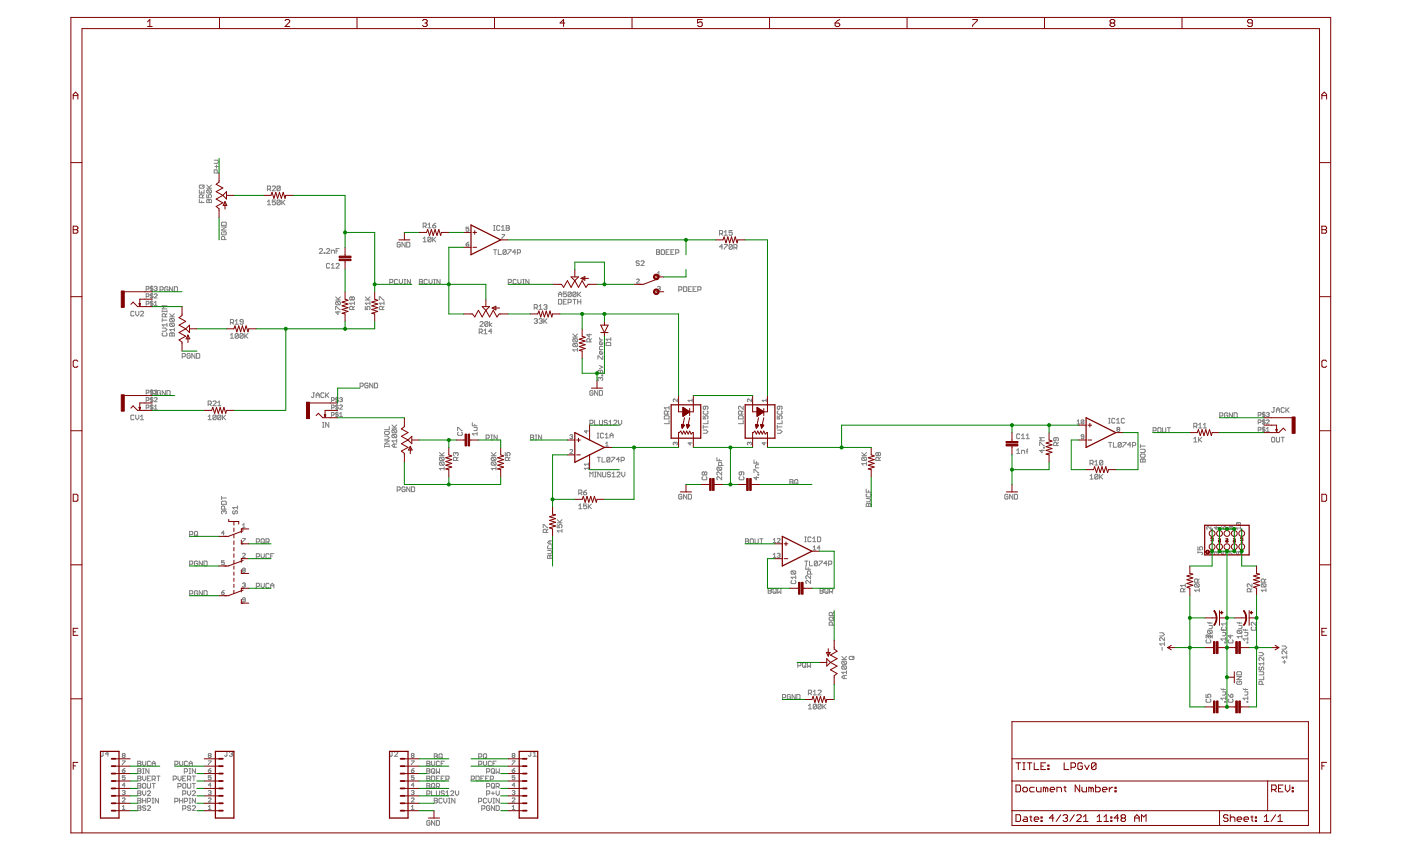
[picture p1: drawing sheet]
<svg xmlns="http://www.w3.org/2000/svg" width="356mm" height="216mm" viewBox="0 0 356 216" stroke-linecap="round" stroke-linejoin="round" font-family="sans-serif">
<g fill="none" stroke="#808080" stroke-width=".25">
<path d="M50.6 50.6v.8h1.2M50.6 48.2v.8h1.2v-.8M50.8 46.9h.8l.2 .3v.4l-.2 .2h-.8l-.2-.2zM51.2 48.6v.4M51.2 51v.4M51.4 50.2v-.6l-.2-.2-.6 .2v.6h1.2M51.8 49.4l-.4 .4M51.8 46.9l-.4 .4M52.5 49.4v.8h.6l-.2-.4 .2-.4 .6 .2v.4l-.2 .2M52.5 47.8h1.2M52.5 46.9l.8 .9M52.7 50.6l.4 .2 .4-.2 .2 .2v.6h-1.2v-.6z"/>
<path d="M52.7 48.2l-.2 .2 .2 .6h.8M52.7 48.2h.8l.2 .2v.4l-.2 .2M52.7 48.2l.8 .8M53.1 50.8v.6M53.7 46.9l-.6 .7M54.4 40.6h.7l.4 .4-.4 .4h-.7M54.5 42.2h.9M54.9 41.8v.9M55.1 43.9v-.6l-.6-.2-.1 .2v.6h1.1M56.2 56.6l.2-.2h.8l.2 .2v.6h-1.2zM56.2 57.6h1.2l-1.2 .8h1.2M56.4 58.8l-.2 .2v.4l.2 .2h.8l.2-.2-.2-.6h-.4v.4"/>
<path d="M67.9 51.2l.4-.4v1.2M67.9 52h.8M67.9 48h.6l.2-.2-.2-.6h-.6v1.2M68.3 48l.4 .4M69.1 47.4l.2-.2 .6 .2v.2l-.8 .8h.8M69.9 50.8h-.8v.6l.6-.2 .2 .2v.4l-.2 .2h-.4l-.2-.2M71.1 50.9v.9l-.2 .2h-.4l-.2-.2M71.1 50.9l-.2-.1-.6 .1v.9M71.1 47.4l-.6-.2-.2 .2v.8M71.1 47.4v.8l-.2 .2h-.4l-.2-.2M71.1 50.9l-.8 .9M71.1 47.4l-.8 .8"/>
<path d="M71.5 50.8v1.2M71.7 51.4l.6 .6M72.3 50.8l-.8 .8M107.4 57.4h.6l.2-.2-.2-.6h-.6v1.2M107.8 57.4l.4 .4M108.6 57l.4-.4v1.2M108.6 57.8h.8M109.8 57.2h.6l.2 .4-.6 .2-.2-.2zM110.6 56.6l-.8 .6M119 57.6h-.7v.5l.5-.1 .2 .5-.2 .2-.5-.2M125.3 58.4h.4M125.3 57.2h.4"/>
<path d="M125.5 57.2v1.2M126.9 57.4l-.2-.2h-.4l-.2 .2v.9l.2 .1 .6-.1M127.3 57.6l.4-.4v1.2M127.3 58.4h.8M127.4 59.5h.7l-.7 1M128.5 57.2h.6l.2 .2-.2 .4 .2 .5-.2 .1h-.6zM128.5 57.8h.6M182.6 59.3h.6l.2-.2-.2-.6h-.6v1.2M183 59.3l.4 .4M183.8 58.9l.4-.4v1.2M183.8 59.7h.8M185.9 58.5h-.8v.6l.4-.2 .4 .2v.4l-.2 .2h-.4l-.2-.2"/>
<path d="M34 79.2l-.2-.2-.6 .2v.8l.2 .2 .6-.2M34.4 79v.8l.4 .4 .4-.4v-.8M35.6 79.2l.2-.2 .6 .2v.2l-.8 .8h.8M37.1 77.1h.5l.2-.5-.7-.2v1.1M37.1 75.2l.7-.1-.2-.6h-.5v1.1M37.1 73.4l.7-.2-.2-.5h-.5v1M38.5 72.5v1.4M38.5 74.4v1.4M38.5 76.3v1.3M38.8 74.7l-.1-.2-.6 .2 .2 .4 .5 .1-.1 .4-.6-.2M38.8 72.9l-.5-.2-.2 .3 .6 .2 .1 .3-.1 .2-.6-.2M38.8 76.6l-.1-.2-.6 .2 .2 .4 .5 .1-.1 .4-.6-.2"/>
<path d="M39.2 72.9l.5-.2 .2 .2-.2 .3M39.2 74.7l.1-.2 .6 .2-.7 .9h.7M39.2 77.5h.7M39.2 76.8l.3-.4v1.1M39.5 73.2h.2M39.7 73.2l.2 .2-.2 .3-.5-.2M40.6 73.6h.6l.2-.2v-.4l-.2-.3h-.6v1.3M41.2 79h1.2M41.2 78.8v.4M42.4 78.8v.4M42.4 79.6l-.4 .4M42.4 77.6h-1.2l.4 .4-.4 .4h1.2"/>
<path d="M42.6 73l-.2-.3h-.4l-.2 .3v.8l.6 .2 .2-.6h-.4M43.1 79.6l.8 .8M43.8 72.7v1.3l-.8-1.3v1.3M44.3 72.7h.6l.2 .3v.8l-.2 .2h-.6zM44.3 79.6l-.6 .6M57 60.8v-.6l-.2-.2h-.4l-.2 .2v.6h1.2M81 63.3l.3-.2 .6 .2v.2l-.9 .8h.9M82.3 64.1h.2v.2h-.2zM82.9 63.3l.2-.2 .6 .2v.2l-.8 .8h.8M83.7 67l-.2-.2h-.4l-.2 .2v.8l.2 .2 .6-.2M84.1 64.3v-.8h.6l.2 .2v.6M84.1 68h.8"/>
<path d="M84.1 67.2l.4-.4v1.2M85.2 78.5v-.8l1.2 .8M85.2 76.1h1.2M85.2 75.3l.8 .8M85.3 63.7h.4M85.3 67l.2-.2h.4l.2 .2-.8 1h.8M85.4 76.5l-.2 .2 .2 .6h.8M85.4 76.5h.8l.2 .2v.4l-.2 .2M85.4 76.5l.8 .8M85.8 79v.8l-.6-.7h1.2M86.1 63.1h-.8v1.2M86.4 75.3l-.6 .6"/>
<path d="M89.3 75.5l-.1-.2-.4 .2 .1 .6 .4-.2M89.3 75.5l.3-.2 .4 .2v.4l-.3 .2-.4-.2M89.3 75.5v.4M89.6 78.5v-.6l-.7-.2-.1 .2v.6h1.2M90 76.9h-1.2l.4 .4M90 77.7l-.4 .4M90 76.5v.8M92.7 77.7v.8h.6l-.2-.4 .2-.4 .6 .2-.2 .6M92.7 76.1h1.2M92.7 75.3l.8 .8M93.9 76.5v.8M93.9 76.9h-1.2l.4 .4"/>
<path d="M93.9 75.3l-.6 .6M96.3 76.1v-.8l1.2 .8M97.1 78.5v-.6l-.2-.2-.6 .2v.6h1.2M97.5 76.9h-1.2l.4 .4M97.5 77.7l-.4 .4M97.5 76.5v.8M98.9 71.7h.6l.2-.2v-.4l-.2-.2h-.6v1.2M100.9 71.1l-.2-.2-.6 .2v.8l.2 .2 .6-.2M101.3 70.9v.8l.4 .4 .5-.4v-.8M101.6 61.7l-.2-.2h-.4l-.2 .2v.8l.6 .2 .2-.6h-.4M102.6 70.9h.4M102.6 72.1h.4"/>
<path d="M102.8 70.9v1.2M102.8 61.5v1.2l-.8-1.2v1.2M103.2 61.5h.6l.2 .2v.8l-.2 .2h-.6zM104.2 70.9v1.2l-.8-1.2v1.2M106.4 70.9h.7l.2 .2-.2 .4 .2 .4-.2 .2h-.7zM106.4 71.5h.7M107.4 60.6l.4-.4v1.2M107.4 61.4h.8M108.5 71.1l-.2-.2-.6 .2v.8l.2 .2 .6-.2M108.9 70.9v.8l.4 .4 .4-.4v-.8M109.4 60.4v.8l-.2 .2h-.4l-.2-.2M109.4 60.4l-.2-.2h-.4l-.2 .2v.8"/>
<path d="M109.4 60.4l-.8 .8M109.8 60.2v1.2M110 60.8l.6 .6M110.1 70.9h.4M110.1 72.1h.4M110.3 70.9v1.2M110.6 60.2l-.8 .8M111.7 70.9v1.2l-.8-1.2v1.2M118.3 61.9h.5l.2 .4-.5 .1zM119 61.4l-.7 .5M125.3 63.4h.8M125.7 63.4v1.2"/>
<path d="M126.5 63.4v1.2h.8M128.5 63.6l-.2-.2h-.4l-.2 .2v.8M128.5 63.6v.8l-.2 .2-.6-.2M128.5 63.6l-.8 .8M128.9 63.4h.8l-.8 1.2M129 71.7h.6l.2-.6-.2-.2h-.6v1.2M130.9 64h-.8l.6-.6v1.2M131 71.1l-.2-.2-.6 .2v.8l.2 .2 .6-.2M131.3 64.2h.6l.2-.2-.2-.6h-.6v1.2M131.4 70.9v.8l.4 .4 .4-.4v-.8M132.7 70.9h.4M132.7 72.1h.4"/>
<path d="M132.9 70.9v1.2M134.3 70.9v1.2l-.8-1.2v1.2M135.6 78.1h.6l.2-.2-.2-.6h-.6v1.2M136 78.1l.4 .4M136.8 77.7l.4-.4v1.2M136.8 78.5h.8M138 77.5l.2-.2h.4l.2 .2-.2 .4M138.4 77.9h.2M138.6 77.9l.2 .2-.2 .4-.6-.2M141.8 75.3v-.8l.4-.4 .4 .4v.8M141.8 75.9h.6l.2 .3v.8l-.2 .2h-.6zM141.8 74.7h.8"/>
<path d="M143 76.6h.4M143.8 74.1h-.8v.6l.4-.2 .4 .2v.4l-.2 .2-.6-.2M143.8 75.9h-.8v1.3h.8M144.2 76.8h.6l.2-.2-.2-.7h-.6v1.3M145 74.3l-.2-.2-.6 .2v.8M145 74.3v.8l-.2 .2-.6-.2M145 74.3l-.8 .8M145.4 75.9h.8M145.8 75.9v1.3M146.2 74.3l-.2-.2-.6 .2v.8M146.2 74.3v.8l-.2 .2-.6-.2M146.2 74.3l-.8 .8"/>
<path d="M146.6 74.1v1.2M146.6 75.9v1.3M146.6 76.6h.8M146.8 74.7l.6 .6M147.4 74.1l-.8 .8M147.4 75.9v1.3M161.6 71l.1-.2 .6 .2-.7 .8h.7M162.3 66.4l-.2-.2h-.4l-.2 .4 .2 .2h.4l.2 .4-.2 .2-.6-.2M162.7 66.4l.2-.2h.4l.2 .2-.8 1h.8M166.6 63.4h.6l.2 .2-.2 .4 .2 .4-.2 .2h-.6zM166.6 64h.6M166.9 72.9l.5-.2 .2 .2-.2 .3"/>
<path d="M166.9 69.3l.3-.4v1.1M166.9 70h.7M167.2 73.2h.2M167.4 73.2l.2 .2-.2 .3-.5-.2M167.9 63.4h.5l.3 .2v.8l-.3 .2h-.5zM169.1 64h.4M169.9 63.4h-.8v1.2h.8M170.3 64h.4M171.1 63.4h-.8v1.2h.8M171.5 64.2h.6l.2-.2v-.4l-.2-.2h-.6v1.2M172.3 73.6h.6l.2-.2-.2-.7h-.6v1.3M173.5 72.7h.6l.2 .3v.8l-.2 .2h-.6z"/>
<path d="M174.7 73.4h.4M175.5 72.7h-.8v1.3h.8M175.9 73.4h.4M176.7 72.7h-.8v1.3h.8M177.1 73.6h.6l.2-.2-.2-.7h-.6v1.3M183.4 62.6h-.8l.6-.6v1.2M183.8 62h.8l-.8 1.2M185.9 62.2l-.2-.2-.6 .2v.8M185.9 62.2v.8l-.2 .2h-.4l-.2-.2M185.9 62.2l-.8 .8M186.3 62.8h.6l.2-.2v-.4l-.2-.2h-.6v1.2M186.7 62.8l.4 .4"/>
<path d="M37.1 99.7l.7-.2-.2-.5h-.5v1M38.5 98.8v1.4M38.7 99.9h.6l.2-.2v-.4l-.2-.2h-.6v1.2M38.8 99.2l-.1-.2-.6 .2 .2 .3 .5 .2-.1 .3-.6-.1M39.2 99.2l.5-.2 .2 .2-.2 .3M39.5 99.5h.2M39.7 99.5l.2 .2-.2 .3-.5-.1M40.7 99.3l-.1-.2h-.4l-.3 .2v.8l.7 .2 .1-.6h-.4M41.2 80.8v.8M41.2 83.2h.8l.4 .4-.4 .4h-.8M41.2 81.2h1.2M41.4 84.4l-.2 .2v.4l.2 .2h.8l.2-.2-.2-.6"/>
<path d="M42 80.4v-.6l-.2-.2h-.4l-.2 .2v.6h1.2M42 99.1v1.2l-.8-1.2v1.2M42.4 99.1h.6l.2 .2v.8l-.2 .2h-.6zM42.4 82v.8M42.4 82.4h-1.2l.4 .4M43.1 84.6l.2-.2 .4 .2 .4-.2 .2 .2v.6h-1.2zM43.1 80.4h1.2M43.3 80.8l-.2 .2v.4l.2 .2h.8M43.3 82l-.2 .2v.4l.2 .2h.8M43.3 80.8h.8l.2 .2-.2 .6M43.3 82h.8l.2 .2-.2 .6M43.3 82l.8 .8"/>
<path d="M43.3 80.8l.8 .8M43.7 84.6v.6M44.3 83.2v.8M44.3 83.6h-1.2l.4 .4M46.2 90.5h.7l.2-.2-.2-.6h-.7v1.2M48.3 89.9l-.2-.2h-.4l-.2 .2v.8l.2 .2h.4l.2-.2v-.4h-.4M49.5 89.7v1.2l-.8-1.2v1.2M49.9 89.7h.6l.2 .2v.8l-.2 .2h-.6zM58.5 85l.4-.4v1.2M58.5 85.8h.8M58.5 81.9h.6l.2-.2-.2-.7h-.6v1.3M58.9 81.9l.4 .4"/>
<path d="M59.7 81.4l.4-.4v1.3M59.7 82.3h.8M60.5 84.8v.8l-.2 .2-.6-.2M60.5 84.8l-.2-.2h-.4l-.2 .2v.8M60.5 84.8l-.8 .8M61.7 84.8v.8l-.2 .2-.6-.2M61.7 84.8l-.2-.2h-.4l-.2 .2v.8M61.7 81.7h-.6l-.2-.3 .2-.4h.4l.2 .3v.8l-.2 .2-.6-.2M61.7 84.8l-.8 .8M62.1 84.6v1.2M62.3 85.2l.6 .6M62.9 84.6l-.8 .8"/>
<path d="M79.4 99.7h.4M79.6 99.7v.9l-.2 .3-.4-.3M82.3 99.8l-.2-.1-.7 .1v.8l.3 .3h.4l.2-.3M82.7 99.7v1.2M83.5 99.7l-.8 .8M91.4 98h.6l.2-.2-.2-.6h-.6v1.2M93.4 97.4l-.2-.2h-.4l-.2 .2v.8l.6 .2 .2-.6h-.4M94.6 97.2v1.2l-.8-1.2v1.2M95 97.2h.6l.2 .2v.8l-.2 .2h-.6zM121.6 84.3h.6l.2-.2v-.4l-.2-.2h-.6v1.2M121.8 81.8l.2-.2 .6 .2v.2l-.8 .8h.8M122 84.3l.4 .4"/>
<path d="M122.8 83.9l.4-.4v1.2M122.8 84.7h.8M123.8 81.8v.8l-.2 .2h-.4l-.2-.2M123.8 81.8l-.6-.2-.2 .2v.8M123.8 81.8l-.8 .8M124.2 81.6v1.2M124.8 82l-.6 .4 .6 .4M124.8 84.1h-.8l.7-.6v1.2M135.6 81l.2-.2h.4l.2 .2-.2 .4M136 81.4h.2M136.2 81.4l.2 .2-.2 .4-.6-.1M136.8 81l.2-.2h.4l.2 .2-.2 .4"/>
<path d="M137.2 81.4h.2M137.4 81.4l.2 .2-.2 .4-.6-.1M138 80.8v1.2M138.2 81.4l.6 .6M138.8 80.8l-.8 .8M145.4 85.5h1.2M145.4 84.7l.8 .8M145.6 85.9h.8l.2 .2-.2 .6M145.6 87.1h.8l.2 .2-.2 .6M145.6 87.1l-.2 .2 .2 .6h.8M145.6 85.9l-.2 .2 .2 .6h.8M145.6 87.1l.8 .8"/>
<path d="M145.6 85.9l.8 .8M146.6 88.8h-1.2l.4 .4M146.6 88.3v.9M146.6 84.7l-.6 .6M149.5 84.7v.8l-.6-.6h1.2M149.7 86.7v-.6l-.2-.2-.6 .2v.6h1.2M150.1 85.9l-.4 .4M150.5 99.3l-.2-.2h-.4l-.2 .2v.8l.2 .2 .6-.2v-.4h-.4M151.7 99.1v1.2l-.8-1.2v1.2M152.1 99.1h.6l.2 .2v.8l-.2 .2h-.6zM152.2 92.7l.8 .4-.8 .4M152.2 85.7l.4 .6"/>
<path d="M152.2 86.3h.8M152.4 95.9l-.2-.1-.4 .1 .2 .7M152.4 93.9v.7l-.2 .1-.4-.1 .2-.7h.8l.2 .2v.5l-.2 .1M152.4 95.9l.2-.1 .4 .1v.5l-.2 .2M152.4 95.9v.3M152.8 95.1h.2v.3h-.2zM153 90.3v.8l-1.2-.8v.8M153 86.9v.4l-.2 .2h-.4l-.2-.6 .4-.2v.8M153 89.3v.4l-.2 .2h-.4l-.2-.6 .4-.2v.8M153 87.9h-.6l-.2 .2v.6h.8M154 86.9h.8l.2 .2v.6h-1.2v-.6zM155 85.7v.8"/>
<path d="M155 86.1h-1.2l.4 .4M34 105.5l-.2-.2-.6 .2v.8l.2 .2 .6-.2M34.4 105.3v.8l.4 .4 .4-.4v-.8M35.6 106.5h.8M35.6 105.7l.4-.4v1.2M37.1 103.5h.5l.2-.2-.2-.5h-.5v1M37.1 101.6h.5l.2-.6-.7-.1v1M38.5 100.7v1.4M38.5 102.6v1.4M38.8 101l-.1-.1-.6 .1 .2 .4 .5 .2-.1 .3-.6-.2M38.8 102.9l-.1-.1-.6 .1 .2 .4 .5 .2-.1 .3-.6-.2M39.2 101l.1-.1 .6 .1-.7 .9h.7"/>
<path d="M39.2 103.8h.7M39.2 103.1l.3-.3v1M52.8 102.6h.6l.2-.7-.2-.2h-.6v1.2M52.8 105.7l.4-.4v1.2M52.8 106.5h.8M53.2 102.6l.4 .3M54.1 101.9l.2-.2 .6 .2v.3l-.8 .7h.8M54.9 105.5v.8l-.2 .2-.6-.2M54.9 105.5l-.6-.2-.2 .2v.8M54.9 105.5l-.8 .8M55.3 102.9h.8M55.3 102.2l.4-.5v1.2"/>
<path d="M56.1 105.5v.8l-.2 .2-.6-.2M56.1 105.5l-.2-.2-.6 .2v.8M56.1 105.5l-.8 .8M56.5 105.3v1.2M56.7 105.9l.6 .6M57.3 105.3l-.8 .8M80.2 100.9v-.8l.4-.4 .4 .4v.8M80.2 100.2h.8M81.9 108.4h.4M81.9 107.2h.4M82.1 107.2v1.2M82.9 100.2l.6 .7"/>
<path d="M83.5 107.2v1.2l-.8-1.2v1.2M84.1 105.3l.7-.1-.2-.6h-.5v1.1M84.1 103.5h.5l.2-.2-.2-.5h-.5v1M84.1 101.6l.7-.2-.2-.5h-.5v1M85.5 100.7v1.4M85.5 102.6v1.4M85.5 104.5v1.4M85.9 104.8l-.2-.2-.5 .2 .1 .4 .6 .1-.2 .4-.5-.2M85.9 101l-.2-.1-.5 .1 .1 .4 .6 .2-.2 .3-.5-.2M85.9 102.9l-.2-.1-.5 .1 .1 .4 .6 .2-.2 .3-.5-.2M86.2 105l.4-.4v1.1M86.2 101l.5-.1 .2 .1-.2 .4"/>
<path d="M86.2 102.9l.2-.1 .5 .1-.7 .9h.7M86.2 105.7h.7M86.6 101.4h.1M86.7 101.4l.2 .2-.2 .3-.5-.2M97.6 111.8h1.2l-1.2 .8h1.2M97.6 109.6l.2-.2h.8l.2 .6-.2 .2h-.8l-.2-.2zM97.6 113.3h1.2M97.6 113.1v.4M97.6 110.6h.8l.4 .4-.4 .4h-.8M98.8 108.2v.8h-1.2M98.8 113.1v.4M99.5 108.6h1.2"/>
<path d="M99.5 107.8l.8 .8M99.7 109h.8l.2 .2-.2 .6M99.7 110.2h.8l.2 .2-.2 .6M99.7 110.2l-.2 .2v.4l.2 .2h.8M99.7 109l-.2 .2v.4l.2 .2h.8M99.7 110.2l.8 .8M99.7 109l.8 .8M100.1 112.6v.9M100.7 112.6h-.8l-.4 .5 .4 .4h.8M100.7 111.8h-1.2l.4 .4M100.7 111.4v.8M100.7 107.8l-.6 .6"/>
<path d="M111.5 115.6h1.2M111.5 114.8l.8 .8M111.7 116l-.2 .6 .2 .2h.8M111.7 117.2l-.2 .2 .2 .6h.8M111.7 116h.8l.2 .2v.4l-.2 .2M111.7 117.2h.8l.2 .2v.4l-.2 .2M111.7 117.2l.8 .8M111.7 116l.8 .8M112.7 118.9h-1.2l.4 .4M112.7 118.4v.9M112.7 114.8l-.6 .6M115.7 115l.2-.2 .4 .2v.4l-.2 .2"/>
<path d="M115.7 115l-.2-.2-.4 .2 .2 .6M115.7 115v.2M115.9 116.8v-.6l-.2-.2h-.4l-.2 .2v.6h1.2M116.1 109.2v-.8l1.2 .8M116.3 116l-.4 .4M116.3 109.6l-.2 .3 .2 .5h.8l.2-.1v-.4l-.2-.3M119.9 107.2v.8h1.2M120.3 108.4h.8v.6l-.2 .2h-.6M120.5 107.6v.4M121.1 110h-1.2l.4 .4M121.1 109.6v.8M123.4 111.2h.6l.2-.2v-.4l-.2-.2h-.6v1.2"/>
<path d="M124.6 110.4h.4M124.6 111.6h.4M124.7 115.6h1.2M124.7 114.8l.8 .8M124.8 110.4v1.2M124.9 117.2l-.2 .2v.4l.2 .2h.8M124.9 117.2h.8l.2 .2v.4l-.2 .2M124.9 116l-.2 .2v.4l.2 .2h.8M124.9 116h.8l.2 .2v.4l-.2 .2M124.9 117.2l.8 .8M124.9 116l.8 .8M125.9 118.9h-1.2l.4 .4"/>
<path d="M125.9 118.4v.9M125.9 114.8l-.6 .6M126.2 110.4v1.2l-.8-1.2v1.2M128.2 114.8v.8h.6l-.1-.4 .1-.4 .7 .2v.4l-.3 .2M129.1 116.8v-.6l-.3-.2h-.4l-.2 .2v.6h1.3M129.5 116l-.4 .4M134.7 110.4h.6l.2 .2-.2 .4 .2 .4-.2 .2h-.6zM134.7 111h.6M135.9 110.4h.4M135.9 111.6h.4M136.1 110.4v1.2M137.5 110.4v1.2l-.8-1.2v1.2"/>
<path d="M144.6 114.2l.2-.2 .5 .2-.7 .9h.7M144.6 110.5l.6-.2 .1 .2-.1 .3M145 110.8h.2M145.2 110.8l.1 .2-.1 .3-.6-.2M148.8 109.2v.7l-.5-.6h1.1M149.4 118.8h-1.1l.4 .3M149.4 117.4v.7M149.4 118.5v.6M149.4 117.8h-1.1l.4 .3M149.7 107.4h.6l.2-.2v-.4l-.2-.2h-.6v1.2M150.9 106.6v1.2h.8M150.9 119.8h.4"/>
<path d="M151.1 119.8v1.2M151.6 116h.8M151.6 109.9h.4M151.6 111.1h.4M151.8 109.9v1.2M152 116v1.2M152.1 106.6v1l.2 .2h.4l.2-.2v-1M152.5 119.8v1.2l-.8-1.2v1.2M152.8 116v1.2h.8M153 119.8v1l.1 .2h.4l.3-.2v-1M153.2 110.1l-.2-.2h-.4l-.2 .2v.8l.2 .2 .6-.2M153.6 110.3l.4-.4v1.2"/>
<path d="M153.6 111.1h.8M153.7 112.5l.4-.3v1M153.7 113.2h.7M154.2 106.8l-.7-.2-.1 .4 .5 .2 .3 .4-.3 .2h-.4l-.1-.2M154.6 107.8h.8M154.6 107l.4-.4v1.2M154.8 116.2v.8l-.2 .2h-.4l-.2-.2M154.8 116.2l-.2-.2-.6 .2v.8M154.8 116.2l-.8 .8M154.8 111.1v-.8l.4-.4 .4 .4v.8M154.8 110.5h.8M155 120l-.3-.2-.5 .2 .1 .4h.4l.3 .2-.3 .4h-.4l-.1-.2"/>
<path d="M155.2 116h.8l-.8 1.2M155.8 106.8l.2-.2 .6 .2v.2l-.8 .8h.8M156.6 120l.2-.2 .6 .2v.2l-.8 .8h.8M157 106.6v.8l.4 .4 .4-.4v-.8M157.2 116.6h-.8l.6-.6v1.2M157.6 116.8h.7l.2-.2-.2-.6h-.7v1.2M157.8 119.8v.8l.4 .4 .4-.4v-.8M168.8 105.5h.8l.2 .2v.6h-1.2v-.6zM169.4 105.1v-.6l-.6-.2-.2 .2v.6h1.2M169.8 103.5h-1.2l.4 .4M169.8 106.7v.8h-1.2M169.8 103.1v.8"/>
<path d="M169.8 104.3l-.4 .4M171.4 112.4l.2-.2 .3 .2-.2 .5M171.4 112.4l-.2-.2-.3 .2 .1 .5M171.4 112.4v.1M171.9 101.2v.7l-.7-.7-.3 .2 .1 .5M175.2 112.2v.7l-.6-.5h1.1M175.7 101.6h-1.1l.4 .3M175.7 101.2v.7M178.5 109.1h.8l.4 .4-.4 .4h-.8M178.5 108.3h1.2M178.5 105.5v.8h.6l-.2-.4 .2-.4h.4l.2 .2-.2 .6M178.5 107.9v.8"/>
<path d="M178.7 104.3l-.2 .2 .2 .6h.8l.2-.2-.2-.6M178.8 119.9l-.2-.2-.4 .2v.4l.2 .2 .4-.2M178.8 119.9l.2-.2 .4 .2-.2 .6-.4-.2M178.8 119.9v.4M179.1 103.1v.6l-.2 .2-.4-.2 .2-.6h.8l.2 .2-.2 .6M179.7 106.7v.8h-1.2M182 116.1v.8h1.2M182.2 118.5h.8l.2 .2v.4l-.2 .2M182.2 118.5l-.2 .2 .2 .6h.8M182.2 118.5l.8 .8M182.6 116.5v.4M183.2 118.1v-.6l-.2-.2h-.4l-.2 .2v.6h1.2"/>
<path d="M183.2 119.7v.8l-.8-.8h-.2l-.2 .2 .2 .6M187.6 105.5h.8l.2 .2v.6h-1.2v-.6zM188.2 119.7v.6l-.2 .2-.4-.2v-.4l.2-.2h.8l.2 .2-.2 .6M188.2 105.1v-.6l-.2-.2-.6 .2v.6h1.2M188.6 106.7v.8h-1.2M188.6 103.1v.8l-.8-.8-.4 .2 .2 .6M188.6 104.3l-.4 .4M190.2 112.4l-.2-.2-.3 .2 .2 .5M190.2 112.4l.2-.2 .3 .2-.2 .5M190.2 112.4v.1M190.7 101.2v.7l-.7-.7-.3 .2 .2 .5M191.4 116.7v.8h1.2"/>
<path d="M191.4 119.9v-.8l1.2 .8M192 117.1v.4M192.6 117.9h-.6l-.2 .2v.6h.8M194 112.2v.7l-.6-.5h1.1M194.5 101.6h-1.1l.4 .3M194.5 101.2v.7M197.3 109.1h.8l.4 .4-.4 .4h-.8M197.3 108.3h1.2M197.3 105.5v.8h.6l-.2-.4 .2-.4h.4l.2 .2-.2 .6M197.3 107.9v.8M197.5 104.3l-.2 .2v.4l.2 .2h.8l.2-.2-.2-.6M197.9 103.1v.6l-.2 .2-.4-.2v-.4l.2-.2h.8l.2 .2-.2 .6"/>
<path d="M198.5 106.7v.8h-1.2M218.7 115.6h1.2M218.7 114.8l.8 .8M218.9 116l-.2 .2v.4l.2 .2h.9M218.9 116h.9l.1 .2-.1 .6M218.9 116l.9 .8M219.9 117.6h-1.2l.4 .4M219.9 117.2v.8M219.9 114.8l-.5 .6M222.9 115l-.2-.2-.4 .2v.4l.2 .2 .4-.2M222.9 115l.2-.2 .4 .2-.2 .6-.4-.2M222.9 115v.4"/>
<path d="M223.1 116.8v-.6l-.2-.2h-.4l-.2 .2v.6h1.2M223.5 116l-.4 .4M258 114.3l.4-.4v1.2M258 115.1h.8M258.8 110.3l-.1-.2h-.4l-.3 .2v.8l.3 .2 .5-.2M259.3 115.1v-.8h.6l.2 .1v.7M259.3 111.3h.8M259.3 110.5l.4-.4v1.2M260.5 114.4h.4M260.5 111.3h.8M260.5 110.5l.4-.4v1.2M260.9 113.9l-.2 .1v1.1"/>
<path d="M263.9 113.1v-.9l1.2 .9M264.5 114.1v.8l-.6-.6h1.2M264.9 113.5h.2v.2h-.2zM265.1 111h-1.2l.4 .4-.4 .4h1.2M268 111v.7l-.2 .1-.4-.1 .2-.7h.8l.2 .3v.4l-.2 .1M268.2 113.1v-.6l-.2-.3h-.4l-.2 .3v.6h1.2M268.6 112.2l-.4 .4M273.4 107.6h.7M273.4 106.9l.3-.4v1.1M275.1 106.7l-.2-.2-.5 .2v.7M275.1 106.7v.7l-.2 .2-.5-.2M275.1 110.8l-.7-.2 .2-.3 .5 .2v.6l-.2 .2-.5-.2"/>
<path d="M275.1 106.7l-.7 .7M276.7 117.6h.6l.2-.2-.2-.6h-.6v1.2M277.1 117.6l.4 .4M277.9 117.2l.4-.4v1.2M277.9 118h.8M279.9 117l-.2-.2h-.4l-.2 .2v.8M279.9 117v.8l-.2 .2-.6-.2M279.9 117l-.8 .8M281.4 112.2h.8M281.4 107.3h.4M281.4 106.1h.4M281.6 106.1v1.2"/>
<path d="M281.8 112.2v1.3M282.6 112.2v1.3h.8M283 106.3l-.2-.2h-.4l-.2 .2v.8l.2 .2 .6-.2M283.4 106.5l.4-.4v1.2M283.4 107.3h.8M283.7 108.9l-.2-.1 .2-.4 .5 .2-.2 .3M283.7 108.9l-.2 .2 .2 .3 .5-.1-.2-.4M283.7 108.9h.3M284.6 112.5v.8l-.2 .2-.6-.2M284.6 112.5l-.2-.3h-.4l-.2 .3v.8M284.6 112.5l-.8 .8M285 112.2h.8l-.8 1.3"/>
<path d="M285.4 106.3l-.2-.2h-.4l-.2 .2v.8l.2 .2 .6-.2M287 112.9h-.8l.6-.7v1.3M287.4 113.1h.6l.2-.2v-.4l-.2-.3h-.6v1.3M289.5 116.6l.2-.2 .4 .2 .4-.2 .2 .2v.6h-1.2zM289.5 115.4l.2-.2h.8l.2 .6-.2 .2h-.8l-.2-.2zM289.5 114h1l.2 .2-.2 .6h-1M289.5 113.2h1.2M289.5 112.8v.8M290.1 116.6v.6M292.7 109.3h.6l.2-.6-.2-.2h-.6v1.2M293.9 108.7l.2-.2 .6 .2v.8l-.2 .2-.6-.2zM295.1 108.5v1l.2 .2 .6-.2v-1"/>
<path d="M296.3 108.5h.8M296.7 108.5v1.2M303 111.3l.4-.4v1.2M303 112.1h.8M303 108.2h.6l.2-.2-.2-.6h-.6v1.2M303.4 108.2l.4 .4M304.2 110.9v1.2M304.2 107.8l.4-.4v1.2M304.2 108.6h.8M304.4 111.5l.6 .6M305 110.9l-.8 .8M305.4 108.6h.8"/>
<path d="M305.4 107.8l.4-.4v1.2M309.6 105.5h.6l.2-.2-.2-.6h-.6v1.2M311.6 104.9l-.2-.2-.6 .2v.8l.2 .2h.4l.2-.2v-.4h-.4M312.8 104.7v1.2l-.8-1.2v1.2M313.2 104.7h.6l.2 .2v.8l-.2 .2h-.6zM319.4 105.3h.5l.2-.5-.7-.2v1.1M319.4 109.1h.5l.2-.5-.7-.2v1M319.4 107.2h.5l.2-.5-.7-.2v1.1M320.8 104.5v1.4M320.8 106.4v1.3M320.8 108.2v1.4M321.1 104.8l-.5-.2-.2 .4 .5 .2 .2 .3-.2 .2-.5-.2"/>
<path d="M321.1 108.6l-.5-.2-.2 .4 .5 .1 .2 .4-.2 .1-.5-.1M321.1 106.7l-.2-.2-.5 .2 .2 .3 .5 .2-.2 .4-.5-.2M321.4 104.8l.6-.2 .1 .2-.1 .4M321.4 106.7l.2-.2 .5 .2-.7 .9h.7M321.4 109.4h.7M321.4 108.8l.4-.4v1M321.8 105.2h.2M322 105.2l.1 .1-.1 .4-.6-.2M322.7 111.1l.3-.2h.4l.2 .2v.8l-.2 .2h-.4l-.3-.2zM323.2 103.4h.4M323.4 103.4v1l-.2 .2-.5-.2M324 104.6v-.8l.4-.4 .4 .4v.8"/>
<path d="M324 110.9v1l.2 .2h.4l.2-.2v-1M324 104h.8M325.2 110.9h.8M325.6 110.9v1.2M326 103.6l-.2-.2-.6 .2v.8l.2 .2h.4l.2-.2M326.4 103.4v1.2M326.6 104l.6 .6M327.2 103.4l-.8 .8M48.1 135.6h.6l.2-.2-.2-.6h-.6v1.2M49.6 134.8h.4l.2 .2v.8l-.2 .2-.6-.2v-.8zM49.8 135.6l.4 .4M56.2 125.9v.8"/>
<path d="M56.2 126.3h1.2M56.4 127.1h.8l.2 .3v.6h-1.2v-.6zM56.8 129.8l-.2-.2-.4 .2v.4l.2 .2M56.8 129.8l.2-.2 .4 .2-.2 .6M56.8 129.8v.2M56.9 135.3h-.7l.5-.6v1.1M57 129.2v-.6l-.2-.2-.6 .2v.6h1.2M59.2 129.6l-.1 .2 .1 .6 .4-.2v-.4l.3-.2 .4 .2v.4l-.3 .2M60.3 128.4v.8M60.3 128.8h-1.2l.4 .4M61.6 133.9h.7M61.6 136.6h.7l-.7 1"/>
<path d="M61.6 133.2l.3-.3v1M65.1 137.5h.6l.2-.2-.2-.6h-.6v1.2M66.5 136.7h.4l.2 .2v.8l-.2 .2-.6-.2v-.8zM66.7 137.5l.4 .4M67.5 137.5h.6l.2-.2v-.4l-.2-.2h-.6v1.2M67.9 137.5l.4 .4M100.8 124.3h.6l.2-.2-.2-.6h-.6v1.2M102.8 123.7l-.2-.2h-.4l-.2 .2v.8l.2 .2 .6-.2v-.4h-.4M104 123.5v1.2l-.8-1.2v1.2M104.4 123.5h.7l.1 .2v.8l-.1 .2h-.7zM137.9 133.9v-.8l1.2 .8M138.7 135.1v-.6l-.2-.2h-.4l-.2 .2v.6h1.2"/>
<path d="M139 139.7h.8l.4 .4-.4 .4h-.8M139.1 134.3l-.4 .4M139.2 138.4l-.2 .2v.4l.2 .2h.8l.2-.2-.2-.6M139.6 137.2v.8M140.2 137.2h-.8l-.4 .4 .4 .4h.8M141.4 133.1v.8h.6l-.2-.4 .2-.4 .6 .2v.4l-.2 .2M141.4 132.7h1.2M141.4 131.8l.8 .9M142.6 134.7h-1.2l.4 .4M142.6 134.3v.8M142.6 131.8l-.6 .7M146.9 128.3l.4-.4v1.2"/>
<path d="M146.9 129.1h.8M146.9 125.1h.6l.2-.2v-.4l-.2-.2h-.6v1.2M147.3 125.1l.4 .4M148.1 124.9h.6l.2 .4-.2 .2h-.4zM148.9 127.9h-.8v.6l.6-.2 .2 .2v.4l-.2 .2h-.4l-.2-.2M148.9 124.3l-.8 .6M149.3 127.9v1.2M149.5 128.5l.6 .6M149.7 121v-1.2l.4 .4 .4-.4v1.2M150.1 127.9l-.8 .8M150.9 121h.4M155.4 121h.8"/>
<path d="M155.4 120.2l.4-.4v1.2M173.1 125.6l-.2-.2h-.4l-.2 .2v.8l.6 .2 .2-.6h-.4M174.3 125.4v1.2l-.8-1.2v1.2M174.7 125.4h.6l.2 .2v.8l-.2 .2h-.6zM178.4 120.9l-.2 .2v.4l.2 .2h.8l.2-.2-.2-.6M183.2 120.9v.8l-.8-.8h-.2l-.2 .2 .2 .6M187.8 120.9l-.2 .2v.4l.2 .2h.8l.2-.2-.2-.6M189.2 136.7h.6l.2 .2-.2 .4 .2 .4-.2 .2h-.6zM189.2 137.3h.6M190.4 136.9l.2-.2h.4l.2 .2v.8l-.2 .2-.6-.2zM191.6 136.7v1l.2 .2 .6-.2v-1M192 120.9v.8l-.6-.6h1.2"/>
<path d="M192.4 120.3h.2v.2h-.2zM192.8 136.7h.9M193.3 136.7v1.2M196.3 137l.3-.4v1M196.3 137.6h.7M197.3 136.8l.2-.2 .5 .2-.7 .8h.7M200.5 121.7h.6l.2 .2-.2 .4 .2 .4-.2 .2h-.6zM200.5 122.3h.6M201.7 121.9l.2-.2 .6 .2v.8l-.2 .2-.6-.2zM202.1 122.4l.4 .5M204.3 137.4h.4M204.3 136.2h.4"/>
<path d="M204.4 136.2v1.2M205.9 136.4l-.2-.2h-.4l-.2 .2v.8l.2 .2 .6-.2M206.3 136.6l.4-.4v1.2M206.3 137.4h.8M206.4 138.8l.3-.3v1M206.4 139.5h.7M207.5 136.2h.6l.2 .2v.8l-.2 .2h-.6zM208.1 139h-.7l.5-.5v1M219.9 124.1v.8h1.2M219.9 127.9l.2-.2 .4 .2 .4-.2 .2 .2v.6h-1.2zM219.9 126.5h.8l.4 .4-.4 .4h-.8M220.1 125.3l-.2 .2v.4l.2 .2h.8l.2-.2-.2-.6"/>
<path d="M220.5 124.5v.4M220.5 127.9v.6M255.8 125.6l-.1-.2h-.5l-.2 .2v.8l.7 .2 .1-.6h-.4M257.1 125.4v1.2l-.8-1.2v1.2M257.5 125.4h.6l.2 .2v.8l-.2 .2h-.6zM276.7 120.7l.4-.4v1.2M276.7 121.5h.8M278.7 120.5l-.2-.2h-.4l-.2 .2v.8M278.7 120.5v.8l-.2 .2-.6-.2M278.7 120.5l-.8 .8M279.1 120.3v1.2M279.3 120.9l.6 .6"/>
<path d="M279.9 120.3l-.8 .8M304 138.7v.8h.7l-.3-.4 .3-.4h.4l.1 .2-.1 .6M304 139.9v.4M307.3 133.6v.7l-.6-.7-.4 .2 .2 .5M307.3 140v.7M308.7 133.6v.7l-.5-.5h1M310.1 140v.7h.5l-.2-.4 .2-.3 .5 .2-.2 .5M310.1 133.6l.5 .7M310.6 133.8l.3-.2 .2 .5-.5 .2zM312.5 133.8l-.2-.2-.3 .2 .1 .5 .4-.2M312.5 133.8l.1-.2 .4 .2-.2 .5-.3-.2M312.5 133.8v.3"/>
<path d="M314 132.6h.7l.2 .2-.2 .5M314 132.6l-.2 .5 .2 .2h.7M314 132.6l.7 .7M314.3 140l-.1 .7-.4-.2 .2-.5h.7l.2 .2-.2 .5M314.9 133.6v.7M314.9 134h-1.1l.4 .3M48.1 143.2h.6l.2-.3-.2-.6h-.6v1.3M48.1 150.7h.6l.2-.2-.2-.6h-.6v1.2M50.2 142.5l-.2-.2-.6 .2v.8l.2 .3h.4l.2-.3v-.4h-.4M50.2 150.1l-.2-.2h-.4l-.2 .2v.8l.2 .2 .6-.2v-.4h-.4M51.4 142.3v1.3l-.8-1.3v1.3M51.4 149.9v1.2l-.8-1.2v1.2"/>
<path d="M51.8 142.3h.6l.2 .2v.8l-.2 .3h-.6zM51.8 149.9h.6l.2 .2v.8l-.2 .2h-.6zM56.2 150.3h.5l.2 .3-.5 .2zM56.9 142.3h-.7v.5l.4-.2 .3 .2-.2 .5-.5-.2M56.9 149.8l-.7 .5M61.6 140.5l.1-.1 .6 .1-.7 .9h.7M61.6 148.1l.5-.2 .2 .2-.2 .3M61.7 144.7l-.1-.2 .1-.4 .6 .2-.2 .4M61.7 144.7l-.1 .1 .1 .4 .6-.2-.2-.3M61.7 144.7h.4M61.9 148.4h.2M62.1 148.4l.2 .2-.2 .3-.5-.1"/>
<path d="M62.3 152.2h-.6l-.1-.2 .1-.3 .6 .1v.7l-.2 .2-.5-.2M65.1 148.8h.6l.2-.2-.2-.6h-.6v1.2M65.1 141.3h.6l.2-.2-.2-.6h-.6v1.2M66.3 148v.8l.4 .4 .4-.4v-.8M66.3 140.5v.8l.4 .4 .4-.4v-.8M68.3 140.7l-.2-.2h-.4l-.2 .2v.8l.2 .2h.4l.2-.2M68.3 148.2l-.2-.2h-.4l-.2 .2v.8l.2 .2 .6-.2M68.7 149.2v-.8l.4-.4 .4 .4v.8M68.7 148.6h.8M68.7 141.1h.4M69.5 140.5h-.8v1.2M139 141.1l.2-.2 .4 .2 .4-.2 .2 .2v.6h-1.2z"/>
<path d="M139.6 141.1v.6M195 149.3h.6l.2 .2-.2 .4 .2 .4-.2 .2h-.6zM195 149.9h.6M196.3 140.7l.3-.3v1M196.3 141.4h.7M196.4 149.3l.6 .2v.8l-.2 .2h-.4l-.2-.2v-.8zM196.6 150.1l.4 .4M197.3 140.5l.5-.1 .2 .1-.2 .4M197.4 149.3v1.2l.4-.4 .4 .4v-1.2M197.7 140.9h.1M197.8 140.9l.2 .2-.2 .3-.5-.2M201 144.8l-.2 .2 .2 .6h.8"/>
<path d="M201 144.8h.8l.2 .2-.2 .6M201 147.3l-.2 .2 .2 .6h.8l.2-.2-.2-.6M201 144.8l.8 .8M202 146v.9M202 146.5h-1.2l.4 .4M204.3 142.3h.8M204.5 143.6v.8h1.2M204.7 142.3v1.3M205.1 144v.4M205.5 142.3v1.3h.8M205.7 145.6v-.6l-.2-.2-.6 .2v.6h1.2M205.7 146v.9l-.8-.9-.4 .2v.4l.2 .3"/>
<path d="M205.7 147.3v.8l-.8-.8-.4 .2v.4l.2 .2M207.5 142.5l-.2-.2-.6 .2v.8M207.5 142.5v.8l-.2 .3h-.4l-.2-.3M207.5 142.5l-.8 .8M207.9 142.3h.8l-.8 1.3M208.2 149.3h.5l.3 .2-.3 .4 .3 .4-.3 .2h-.5zM208.2 149.9h.5M209.5 149.3l.7 .2v.8l-.2 .2h-.5l-.1-.2v-.8zM209.8 150.1l.4 .4M209.9 142.9h-.8l.6-.6v1.3M210.3 143.2h.6l.2-.7-.2-.2h-.6v1.3M210.6 150.1h.6l.2-.2-.2-.6h-.6v1.2"/>
<path d="M210.7 156.6h.8l.2 .6-.2 .2h-.8l-.2-.2v-.4zM211 150.1l.4 .4M211.3 158.6v-.6l-.2-.2-.6 .2v.6h1.2M211.3 156.2v-.6l-.2-.2h-.4l-.2 .2v.6h1.2M211.7 156.6l-.4 .4M211.7 155.4l-.4 .4M300.4 150.1v-.6l-.2-.2-.6 .2v.6h1.2M300.8 149.3l-.4 .4M300.8 148.5h-1.2l.4 .4M300.8 148.1v.8M303.4 148.1h.8l.2 .2-.2 .6M303.4 148.1l-.2 .2v.4l.2 .2h.8"/>
<path d="M303.4 148.1l.8 .8M304 147.7v-.6l-.2-.2h-.4l-.2 .2v.6h1.2M304 140.1h1.1l.1 .2-.1 .4M304.4 149.7h-1.2l.4 .4M304.4 149.3v.8M304.4 146.9l-.4 .4M306.5 157.9l.2 .2h1M306.7 159.9l-.2 .6 .2 .2h.8M306.7 159.9h.8l.2 .2v.4l-.2 .2M306.7 159.9l.8 .8M306.9 158.7h.8v.6l-.2 .2h-.6M307.1 157.9v.4"/>
<path d="M307.3 140.3h-1l.4 .4M308.7 140.2l-.2-.2-.3 .2 .2 .5M308.7 140.2l.2-.2 .3 .2-.1 .5M308.7 140.2v.1M309.9 159.7l.2 .2h1M310.3 159.1l-.3 .2v.4l.3 .2h.8l.2-.2-.2-.6M310.5 159.7v.4M311.3 157.9v.8M311.3 158.3h-1.3l.5 .4M312 140.7v-.7l1 .7M314 157.9l.2 .2h1M314.2 159.9h.8l.2 .2-.2 .6"/>
<path d="M314.2 159.9l-.2 .2v.4l.2 .2h.8M314.2 159.9l.8 .8M314.4 158.7h.8v.6l-.2 .2h-.6M314.6 157.9v.4M315.5 159.7l.2 .2h1M316.1 159.7v.4M317.4 150.1v-.6l-.6-.2-.2 .2v.6h1.2M317.8 148.1v.8l-.8-.8-.4 .2 .2 .6M317.8 159.1l-.2 .2 .2 .6h.8l.2-.2v-.4l-.2-.2M317.8 149.3l-.4 .4M318.8 157.9v.8l-.8-.8-.4 .2 .2 .6M320.3 148.1l-.2 .2 .2 .6h.8"/>
<path d="M320.3 148.1h.8l.2 .2v.4l-.2 .2M320.3 148.1l.8 .8M320.9 147.7v-.6l-.2-.2h-.4l-.2 .2v.6h1.2M321.3 149.7h-1.2l.4 .4M321.3 149.3v.8M321.3 146.9l-.4 .4M198.6 177h.6l.2-.2-.2-.6h-.6v1.2M200.6 176.4l-.2-.2h-.4l-.2 .2v.8l.2 .2 .6-.2v-.4h-.4M201.8 176.2v1.2l-.8-1.2v1.2M202.2 176.2h.7l.2 .2v.8l-.2 .2h-.7zM202.5 168.9h.6l.2-.2v-.4l-.2-.2h-.6v1.2M203.7 168.3l.2-.2h.4l.2 .2v.8l-.2 .2-.6-.2z"/>
<path d="M204.1 168.9l.4 .4M204.9 168.1v1.2l.4-.4 .4 .4v-1.2M205.2 179l.4-.4v1.3M205.2 179.9h.8M205.2 175.9h.6l.2-.6-.2-.2h-.6v1.2M205.6 175.9l.4 .4M206.4 175.5l.4-.4v1.2M206.4 176.3h.8M207.2 178.8v.8l-.2 .3h-.4l-.2-.3M207.2 178.8l-.6-.2-.2 .2v.8M207.2 178.8l-.8 .8M207.6 175.3l.2-.2 .6 .2v.2l-.8 .8h.8"/>
<path d="M208.4 178.8v.8l-.2 .3h-.4l-.2-.3M208.4 178.8l-.6-.2-.2 .2v.8M208.4 178.8l-.8 .8M208.8 178.6v1.3M209 179.2l.6 .7M209.6 178.6l-.8 .9M213.7 167.3h1.2M213.7 166.5l.8 .8M213.9 167.7h.8l.2 .2-.2 .7M213.9 169h.8l.2 .1-.2 .7M213.9 169l-.2 .1v.4l.2 .3h.8M213.9 167.7l-.2 .2v.4l.2 .3h.8"/>
<path d="M213.9 169l.8 .8M213.9 167.7l.8 .9M214.3 171.4v.8M214.9 171.4h-.8l-.4 .4 .4 .4h.8M214.9 170.6h-1.2l.4 .4M214.9 170.2v.8M214.9 166.5l-.6 .6M215.5 166.7l.3-.2h.8l.1 .6-.1 .2h-.8l-.3-.2zM216.7 166.5l-.4 .4M294.3 160.5h.8l.5 .5-.5 .4h-.8M295 164.2v.8M295.6 163.4h-1.3l.4 .4"/>
<path d="M295.6 161.8v.8l-.9-.8-.4 .2v.4l.3 .2M295.6 163v.8M306.1 176.1v.8h.6l-.2-.4 .2-.4h.4l.2 .2v.4l-.2 .2M306.3 162.3l-.2 .2 .2 .6h.8l.2-.2v-.4l-.2-.2M306.3 177.4l-.2 .1 .2 .7h.8l.2-.3v-.4l-.2-.1M306.7 161.3l-.2-.2-.4 .2 .2 .6M306.7 161.3l.2-.2 .4 .2v.4l-.2 .2M306.7 161.3v.2M307.7 161.5h-1.2l.4 .4M307.7 161.1v.8M309.9 174.7l.2 .2h1M310.3 160.5h.8v.6l-.2 .2h-.6"/>
<path d="M310.3 175.5h.8v.6l-.2 .2h-.6M310.5 174.7v.4M310.9 162.9h.2v.2h-.2zM310.9 177.9h.2v.3h-.2zM311.1 161.7v.8M311.1 176.7v.8M311.1 162.1h-1.2l.4 .4M311.1 177.1h-1.2l.4 .4M311.7 176.1l.7 .8M312 162.3l-.3 .2v.4l.3 .2h.8l.1-.2-.1-.6M312 177.4l-.3 .1v.4l.3 .3h.8l.1-.3-.1-.5M312.4 161.1v.8l-.7-.6h1.2"/>
<path d="M312.5 176.1l.4 .2-.1 .6h-.4v-.6zM313.9 171.6h1.2l-1.2 .8h1.2M314.1 172.8l-.2 .2 .2 .6h.8l.2-.2v-.4l-.2-.2h-.4v.4M314.1 170.4h.8l.2 .2v.6h-1.2v-.6zM315.2 161.5h-1.2l.4 .4M315.2 161.1v.8M315.5 174.7l.2 .2h1M315.9 160.5h.8v.6l-.2 .2h-.6M315.9 175.5h.8v.6l-.2 .2h-.6M316.1 174.7v.4M316.5 162.9h.2v.2h-.2zM316.5 177.9h.2v.3h-.2z"/>
<path d="M316.7 162.1h-1.2l.4 .4M316.7 161.7v.8M316.7 176.7v.8M316.7 177.1h-1.2l.4 .4M319.6 170.4h1l.2 .2-.2 .6h-1M319.6 165.6h.8l.4 .4-.4 .4h-.8M319.8 169.2l-.2 .2v.4l.2 .2 .4-.2 .2-.6 .4 .2-.2 .6M320.4 173.6v-.6l-.2-.2h-.4l-.2 .2v.6h1.2M320.8 171.6v.8h-1.2M320.8 168.4h-1.2l.4 .4M320.8 166.8v.8l-.8-.8-.4 .2v.4l.2 .2M320.8 168v.8"/>
<path d="M325.4 163.9h.8l.4 .4-.4 .4h-.8M325.6 167.9h.8M326 167.5v.8M326.6 166.7h-1.2l.4 .4M326.6 165.1v.8l-.8-.8-.4 .2 .2 .6M326.6 166.3v.8M26 190.7h.4M26.2 190.7v1l-.2 .2-.4-.2M27.6 191.3h-.8l.6-.6v1.2M31.1 193h.6l-.6 1.1M31.1 195.4h.5l.1 .4-.5 .2zM31.2 191.7l-.1-.2 .1-.3 .5 .1-.1 .4"/>
<path d="M31.2 191.7l-.1 .2 .1 .3 .5-.2-.1-.3M31.2 191.7h.4M31.7 196.8h-.6v.5l.3-.2 .3 .2-.1 .5-.5-.1M31.7 199.2h-.6l.5-.5v1M31.7 194.9l-.6 .5M35 198.8h.6l.2 .2-.2 .4 .2 .4-.2 .2h-.6zM35 196.9h.6l.2 .2-.2 .4 .2 .4-.2 .2h-.6zM35 197.5h.6M35 193.1h.6l.2 .2-.2 .4 .2 .4-.2 .2h-.6zM35 195h.6l.2 .2-.2 .4 .2 .4-.2 .2h-.6zM35 195.6h.6M35 199.4h.6"/>
<path d="M35 193.7h.6M36.2 193.1v.8l.4 .4 .4-.4v-.8M36.2 196.9v.8l.4 .4 .4-.4v-.8M36.2 195h.4M36.2 196.2h.4M36.4 198.8h.4l.2 .2v.8l-.2 .2-.6-.2v-.8zM36.4 195v1.2M37.4 197.5h.4M37.4 198.8v1l.2 .2 .6-.2v-1M37.8 195v1.2l-.8-1.2v1.2M38.2 193.3l-.2-.2-.6 .2v.8l.2 .2h.4l.2-.2M38.2 196.9h-.8v1.2h.8"/>
<path d="M38.6 197.7h.6l.2-.6-.2-.2h-.6v1.2M38.6 198.8h.8M38.6 194.3v-.8l.4-.4 .4 .4v.8M38.6 193.7h.8M39 198.8v1.2M39 197.7l.4 .4M39.8 196.9h.8M40.2 196.9v1.2M44 197.7h.6l.2-.2v-.4l-.2-.2h-.6v1.2M44.4 193.9h.6l.2-.2v-.4l-.2-.2h-.6v1.2M45.2 196.9v.8l.4 .4 .4-.4v-.8M45.2 199.6h.6l.2-.2-.2-.6h-.6v1.2"/>
<path d="M45.6 193.1v.8l.4 .4 .4-.4v-.8M46.4 199l.2-.2h.4l.2 .2v.8l-.2 .2-.6-.2zM46.4 197.5h.4M46.8 195.8h.6l.2-.6-.2-.2h-.6v1.2M47.2 196.9h-.8v1.2h.8M47.6 193.3l-.2-.2-.6 .2v.8l.2 .2h.4l.2-.2M47.6 197.7h.6l.2-.2v-.4l-.2-.2h-.6v1.2M47.6 198.8v1l.2 .2 .6-.2v-1M48 194.3v-.8l.4-.4 .4 .4v.8M48 197.7l.4 .4M48 195h.4M48 196.2h.4"/>
<path d="M48 193.7h.8M48.2 195v1.2M48.8 196.9h.8M48.8 198.8h.8M49.2 196.9v1.2M49.2 198.8v1.2M49.6 195v1.2l-.8-1.2v1.2M52.9 193h.7l-.7 1.1M52.9 195.4h.5l.2 .4-.5 .2zM53.1 191.7l-.2-.2 .2-.3 .5 .1-.2 .4M53.1 191.7l-.2 .2 .2 .3 .5-.2-.2-.3M53.1 191.7h.3"/>
<path d="M53.6 196.8h-.7v.5l.3-.2 .4 .2-.2 .5-.5-.1M53.6 199.2h-.7l.5-.5v1M53.6 194.9l-.7 .5M57.4 190.7h.4M57.6 190.7v1l-.2 .2-.4-.2M58.2 190.9l.2-.2h.4l.2 .2-.2 .4M58.6 191.3h.2M58.8 191.3l.2 .2-.2 .4-.6-.2M99.3 190.7h.4M99.5 190.7v1l-.2 .2-.4-.2M100.1 190.9l.2-.2h.4l.2 .2-.8 1h.8M104.4 195.4h.5l.2 .4-.5 .2z"/>
<path d="M104.4 193h.7l-.7 1.1M104.6 191.7l-.2-.2 .2-.3 .5 .1-.2 .4M104.6 191.7l-.2 .2 .2 .3 .5-.2-.2-.3M104.6 191.7h.3M105.1 199.2h-.7l.5-.5v1M105.1 196.8h-.7v.5l.4-.2 .3 .2-.2 .5-.5-.1M105.1 194.9l-.7 .5M108.3 193.1h.6l.2 .2-.2 .4 .2 .4-.2 .2h-.6zM108.3 195h.6l.2 .2-.2 .4 .2 .4-.2 .2h-.6zM108.3 196.9h.6l.2 .2-.2 .4 .2 .4-.2 .2h-.6zM108.3 198.8h.6l.2 .2-.2 .4 .2 .4-.2 .2h-.6zM108.3 197.5h.6"/>
<path d="M108.3 195.6h.6M108.3 199.4h.6M108.3 193.7h.6M109.5 193.1v.8l.4 .4 .4-.4v-.8M109.5 195.2l.2-.2 .6 .2v.8l-.1 .2h-.5l-.2-.2zM109.5 196.9h.7l.1 .2v.8l-.1 .2h-.7zM109.7 198.8h.5l.1 .2v.8l-.1 .2-.7-.2v-.8zM109.9 199.6l.4 .4M109.9 195.8l.4 .4M110.2 191.2h.6l.2 .3-.2 .4 .2 .3-.2 .2h-.6zM110.2 191.9h.6M110.8 195v1.2l.3-.4 .4 .4v-1.2"/>
<path d="M110.8 199.6h.6l.1-.2-.1-.6h-.6v1.2M110.8 197.5h.3M111.1 199.6l.4 .4M111.5 193.3l-.1-.2-.6 .2v.8l.2 .2h.4l.1-.2M111.5 196.9h-.7v1.2h.7M111.6 191.2h.4l.2 .3v.7l-.2 .2h-.4l-.2-.2v-.7zM111.8 192l.4 .4M112 197.5h.4M112 193.7h.4M112.8 196.9h-.8v1.2h.8M112.8 193.1h-.8v1.2M113.2 197.7h.6l.2-.6-.2-.2h-.6v1.2"/>
<path d="M119.6 197.7h.6l.2-.6-.2-.2h-.6v1.2M120.8 196.9h.6l.2 .2v.8l-.2 .2h-.6zM121.5 192h.6l.2-.1v-.4l-.2-.3h-.6v1.2M121.5 193.9h.6l.2-.2v-.4l-.2-.2h-.6v1.2M122 197.5h.4M122.7 193.1v.8l.4 .4 .4-.4v-.8M122.9 196.9h-.9v1.2h.9M122.9 191.2h.4l.2 .3v.7l-.2 .2h-.4l-.2-.2v-.7zM123.1 192l.4 .4M123.3 197.5h.4M123.5 199.6h.6l.2-.2v-.4l-.2-.2h-.6v1.2M123.5 195.8h.6l.2-.2v-.4l-.2-.2h-.6v1.2"/>
<path d="M124.1 196.9h-.8v1.2h.8M124.5 197.7h.6l.2-.6-.2-.2h-.6v1.2M124.7 195.2l.2-.2 .6 .2v.8l-.2 .2h-.4l-.2-.2zM124.7 193.3l-.2-.2-.6 .2v.8l.2 .2h.4l.2-.2M124.9 198.8h.4l.2 .2v.8l-.2 .2-.6-.2v-.8zM125.1 195.8l.4 .4M125.1 199.6l.4 .4M125.1 193.7h.4M125.9 195v1.2l.4-.4 .4 .4v-1.2M125.9 199.6h.6l.2-.2-.2-.6h-.6v1.2M125.9 193.1h-.8v1.2M126.3 199.6l.4 .4"/>
<path d="M130 195.4h.5l.2 .4-.5 .2zM130 193h.7l-.7 1.1M130.2 191.7l-.2-.2 .2-.3 .5 .1-.2 .4M130.2 191.7l-.2 .2 .2 .3 .5-.2-.2-.3M130.2 191.7h.3M130.7 199.2h-.7l.5-.5v1M130.7 196.8h-.7v.5l.3-.2 .4 .2-.2 .5-.5-.1M130.7 194.9l-.7 .5M134.5 190.7h.4M134.7 190.7v1l-.2 .2-.4-.2M135.3 191.9h.8M135.3 191.1l.4-.4v1.2"/>
<path d="M31.1 204.7l.3-.4v1.1M31.1 205.4h.6M31.1 202.6l.1-.2 .5 .2-.6 .9h.6M31.1 200.7l.5-.1 .1 .1-.1 .4M31.4 201.1h.2M31.6 201.1l.1 .2-.1 .3-.5-.2M35 204.4h.6l.2 .2-.2 .4 .2 .4-.2 .2h-.6zM35 200.6h.6l.2 .3-.2 .4 .2 .4-.2 .1h-.6zM35 201.3h.6M35 202.5h.6l.2 .2-.2 .4 .2 .4-.2 .2h-.6zM35 203.1h.6M35 205h.6"/>
<path d="M36.2 203.1h.8M36.2 200.6v.8l.4 .4 .4-.4v-.8M36.2 202.5v1.2M37 204.6l-.2-.2-.6 .2 .2 .4h.4l.2 .2-.2 .4h-.4l-.2-.2M37 202.5v1.2M37.4 200.9l.2-.3h.4l.2 .3-.8 .9h.8M37.4 203.3h.6l.2-.2v-.4l-.2-.2h-.6v1.2M37.4 204.6l.2-.2 .6 .2v.2l-.8 .8h.8M38.6 202.5h.4M38.6 203.7h.4M38.8 202.5v1.2M40.2 202.5v1.2l-.8-1.2v1.2"/>
<path d="M44.4 203.3h.6l.2-.2v-.4l-.2-.2h-.6v1.2M45.6 202.5v1.2M45.6 203.1h.8M46.4 201.4h.6l.2-.1-.2-.7h-.6v1.2M46.4 202.5v1.2M46.4 205.2h.6l.2-.6-.2-.2h-.6v1.2M46.8 203.3h.6l.2-.2-.2-.6h-.6v1.2M47.6 200.6v.8l.4 .4 .4-.4v-.8M48 202.5h.4M48 203.7h.4M48.2 202.5v1.2M48.4 204.6l-.2-.2-.6 .2 .2 .4h.4l.2 .2-.2 .4h-.4l-.2-.2"/>
<path d="M48.8 200.9l.2-.3h.4l.2 .3-.8 .9h.8M48.8 204.6l.2-.2 .6 .2v.2l-.8 .8h.8M49.6 202.5v1.2l-.8-1.2v1.2M52.9 204.7l.3-.4v1.1M52.9 205.4h.7M52.9 202.6l.2-.2 .5 .2-.7 .9h.7M52.9 200.7l.5-.1 .2 .1-.2 .4M53.2 201.1h.2M53.4 201.1l.2 .2-.2 .3-.5-.2M104.4 205.4h.7M104.4 202.6l.2-.2 .5 .2-.7 .9h.7M104.4 200.7l.5-.1 .2 .1-.2 .4"/>
<path d="M104.4 204.7l.4-.4v1.1M104.8 201.1h.1M104.9 201.1l.2 .2-.2 .3-.5-.2M108.3 201.4h.6l.2-.1v-.4l-.2-.3h-.6v1.2M109.1 208.4l-.2-.2-.6 .2v.8l.2 .2h.4l.2-.2v-.4h-.4M109.5 200.6v1.2h.8M110.2 202.5h.6l.2 .2-.2 .4 .2 .4-.2 .2h-.6zM110.2 203.1h.6M110.3 208.2v1.2l-.8-1.2v1.2M110.8 208.2h.6l.1 .2v.8l-.1 .2h-.6zM110.8 200.6v1.1l.2 .1 .5-.1v-1.1M112.2 202.7l-.2-.2h-.4l-.2 .2v.8l.2 .2 .6-.2"/>
<path d="M112.6 202.5v.8l.4 .4 .4-.4v-.8M112.8 200.9l-.2-.3h-.4l-.2 .4 .2 .3h.4l.2 .4-.2 .1-.6-.1M113.2 201.8h.8M113.2 201l.4-.4v1.2M113.9 202.5h.4M113.9 203.7h.4M114 202.5v1.2M114.4 200.9l.2-.3h.4l.2 .3-.8 .9h.8M115.5 202.5v1.2l-.8-1.2v1.2M115.6 200.6v.8l.4 .4 .4-.4v-.8M121.5 203.3h.6l.2-.2-.2-.6h-.6v1.2M122.3 205.2h.6l.2-.6-.2-.2h-.6v1.2"/>
<path d="M123.5 201.4h.6l.2-.1v-.4l-.2-.3h-.6v1.2M123.5 202.7l-.2-.2h-.4l-.2 .2v.8l.2 .2 .6-.2M123.9 202.5v.8l.4 .4 .4-.4v-.8M124.3 204.6l-.2-.2-.6 .2v.8l.2 .2h.4l.2-.2v-.4h-.4M124.7 201.3h.8M125.1 202.5h.4M125.1 203.7h.4M125.1 200.9v.8M125.3 202.5v1.2M125.5 204.4v1.2l-.8-1.2v1.2M125.9 200.6v.8l.4 .4 .4-.4v-.8M125.9 204.4h.6l.2 .2v.8l-.2 .2h-.6z"/>
<path d="M126.7 202.5v1.2l-.8-1.2v1.2M130 205.4h.7M130 202.6l.2-.2 .5 .2-.7 .9h.7M130 200.7l.5-.1 .2 .1-.2 .4M130 204.7l.3-.4v1.1M130.3 201.1h.2M130.5 201.1l.2 .2-.2 .3-.5-.2"/>
</g>
<g fill="none" stroke="#800000" stroke-width=".25">
<path d="M18 4.4h319.8v206.9h-319.8zM37.4 5.5l.6-.5v1.7M37.4 6.7h1.2M55.7 4.4v2.9M72.3 5.2l.3-.2h.6l.3 .2v.3l-1.2 1.2h1.2M90.6 4.4v2.9M107.3 5.2l.2-.2h.6l.3 .2v.3l-.3 .3M107.8 5.8h.3M108.1 5.8l.3 .3v.3l-.3 .3h-.6l-.2-.3M125.5 4.4v2.9M143.3 5.8h-1.1l.8-.8v1.7M160.4 4.4v2.9"/>
<path d="M178.2 5h-1.1v.8l.6-.3h.2l.3 .3v.6l-.3 .3h-.5l-.3-.3M195.3 4.4v2.9M212 5.8h.9l.2 .3v.3l-.2 .3h-.6l-.3-.3zM213.1 5l-1.1 .8M230.2 4.4v2.9M246.9 5h1.2v.2l-1.2 1.2v.3M265.1 4.4v2.9M282.1 5.8l-.4 .3v.3l.4 .3h.6l.3-.3v-.3l-.3-.3M282.1 5.8l-.4-.3v-.3l.4-.2h.6l.3 .2v.3l-.3 .3M282.1 5.8h.6M300 4.4v2.9M317.9 5.8h-1l-.2-.3v-.3l.2-.2h.6l.4 .2v1.2l-.4 .3h-.6l-.2-.3"/>
<path d="M18.6 25.1v-1.1l.6-.6 .6 .6v1.1M18.6 24.3h1.2M335.5 24.3h1.2M335.5 25.1v-1.1l.6-.6 .6 .6v1.1M18 41.3h2.8M18.6 57.4h.9l.3 .3v.3l-.3 .3 .3 .3v.3l-.3 .3h-.9zM18.6 58.3h.9M55.6 43.9v2.3l-.7 .6 1.7 .9-1.7 .9 1.7 1M56.6 49.6l-1.7 .9 1.7 1-1.7 .9 .7 .6v2.2M57.1 51.2v1.8M57.1 51.2l.5 .9h-1zM57.5 48.6v1.9l-.9-.9z"/>
<path d="M57.5 49.6h1.9M66.9 49.6h1.9l.2-.8 .5 1.5 .5-1.5 .5 1.5 .4-1.5 .5 1.5 .5-1.5 .4 1.5 .2-.7h1.9M102.6 59v1.9M106.4 59h1.9l.3-.8 .4 1.5 .5-1.5 .5 1.5 .4-1.5 .5 1.5 .5-1.5 .4 1.5 .2-.7h1.9M117.7 59h1.8M120 59h1M120.5 58.5v.9M334.9 41.3h2.9M335.5 57.4h.9l.3 .3v.3l-.3 .3 .3 .3v.3l-.3 .3h-.9zM335.5 58.3h.9M18 75.3h2.8M31.5 74h7.2"/>
<path d="M33.2 77.2l.6-.6 1.1 1.2h3.8M35.3 77h.4l-.2 .6zM38.7 75.9h-3.2v1.7M46.2 77.8v2.2l-.8 .6 1.7 .9-1.7 1 1.7 .9M87.6 74v1.9l.7 .3-1.5 .4 1.5 .5-1.5 .5 1.5 .5-1.5 .4 1.5 .5-1.5 .5 .8 .2v1.8M87.6 62.7v2.3M87.6 66.1v2.3M95.1 74v1.9l.8 .3-1.5 .4 1.5 .5-1.5 .5 1.5 .5-1.5 .4 1.5 .5-1.5 .5 .7 .2v1.8M101.2 60.9h2.8M117.7 62.7h1.8M120 62.7h1M122.4 77.8h1.9l-1 .9z"/>
<path d="M123.3 78.7l-.9 1.7-1-1.7-.9 1.7-.6-.7h-2.2M123.3 78.7l1 1.7 .9-1.7 .9 1.7 .6-.7h2.3M123.3 75.9v1.9M124.9 78.1h1.9M124.9 78.1l1-.4v.9zM127.1 60.9h1.9M134.6 79.7h1.9l.3-.8 .4 1.5 .5-1.5 .5 1.5 .4-1.5 .5 1.5 .5-1.5 .5 1.5 .2-.7h1.8M144.9 70.3h1.9l-.9 .9zM145.9 71.2l-1 1.7-.9-1.7-.9 1.7-.6-.8h-2.2M145.9 71.2l.9 1.7 1-1.7 .9 1.7 .6-.8h2.2M145.9 68.4v1.9M147.5 70.6h1.9"/>
<path d="M147.5 70.6l.9-.4v.9zM166.6 74h1.9M166.6 70.3h1.9M167 70.7l-3.7 1.4h-2.4M181.6 60.9h1.9l.3-.8 .5 1.5 .4-1.5 .5 1.5 .5-1.5 .4 1.5 .5-1.5 .5 1.5 .2-.7h1.8M334.9 75.3h2.9M19.8 91.7l-.3-.3h-.6l-.3 .3v1.2l.3 .3h.6l.3-.3M47.1 83.4l-1.7 1 1.7 .9-1.7 .9 .8 .6v2.3M47.1 83.4l1-.9v1.9zM47.7 85v1.9M47.7 85l.5 1h-1zM48.1 83.4h1.9"/>
<path d="M57.5 83.4h1.9l.2-.7 .5 1.5 .5-1.5 .5 1.5 .4-1.5 .5 1.5 .5-1.5 .4 1.5 .2-.8h1.9M147.8 83.4v1.9l.7 .3-1.5 .5 1.5 .4-1.5 .5 1.5 .5-1.5 .4 1.5 .5-1.5 .5 .8 .2v1.9M150.1 98.5h2.9M151.5 96.6v1.9M152.5 82.5h1.8l-.9 1.9zM152.5 84.4h1.8M153.4 81.5v1M153.4 84.4v.9M336.7 91.7l-.3-.3h-.6l-.3 .3v1.2l.3 .3h.6l.3-.3M18 109.3h2.8M31.5 100.4h7.2M33.2 103.5l.6-.5 1.1 1.1h3.8"/>
<path d="M35.3 103.4h.4l-.2 .5zM38.7 102.2h-3.2v1.7M51.8 104.1h1.9l.3-.7 .5 1.5 .4-1.5 .5 1.5 .5-1.5 .5 1.5 .4-1.5 .5 1.5 .2-.8h1.9M78.5 102.2h7.2M80.2 105.4l.6-.5 1.1 1.1h3.8M82.3 105.2h.4l-.2 .6zM85.7 104.1h-3.2v1.7M102.6 106v2.2l-.7 .6 1.7 .9-1.7 1 1.7 .9M103.6 111.6l-1.7 1 1.7 .9-1.7 .9 .7 .6v2.3M103.6 111.6l.9-.9v1.9zM104.1 113.2v1.9M104.1 113.2l.5 1h-.9z"/>
<path d="M104.5 111.6h1.9M113.9 113.5v1.9l.8 .3-1.5 .4 1.5 .5-1.5 .5 1.5 .5-1.5 .4 1.5 .5-1.5 .5 .7 .1v1.9M115.8 111.6h2.2M119.2 111.6h2.2M127.1 113.5v1.9l.7 .3-1.5 .4 1.5 .5-1.5 .5 1.5 .5-1.5 .4 1.5 .5-1.5 .5 .8 .1v1.9M144 111.6h1.9M144 115.4h1.9M146.4 111.6h.9M146.4 115.4h.9M146.8 111.2v.9M149.6 107.9v3.7M149.6 115.4v3.7"/>
<path d="M153.4 113.5h1.9M172.2 113.5v-3.8l.6-.3 .4 .7 .3-.7 .4 .7 .4-.7 .4 .7 .3-.7 .4 .7 .6-.4v3.8M172.2 100.4v4.1h2.8M173 107.7l.2 .9M173 107.7l.7 .2-.5 .7M173 107.7h.1M173 107.8h.3M173 107.8h.6M173 107.9h.7M173 108h.6M173.1 108.1h.5M173.1 108.2h.4"/>
<path d="M173.1 108.3h.3M173.1 108.2h.3M173.1 108.4h.2M173.1 108.5h.2M173.2 108.6h.1M173.4 104.1h1.1M173.4 105.3h.5M173.4 103.4l1.6 1.1M173.4 103.4v2.2l1.6-1.1M173.4 105.6h.1M173.4 105.5h.1M173.4 105.4h.3"/>
<path d="M173.4 105.3h.4M173.4 105.2h.6M173.4 105.1h.7M173.4 105h.9M173.4 104.9h1M173.4 104.8h1.1M173.4 104.8h1.2M173.4 104.7h1.4M173.4 104.6h1.5M173.4 104.4h1.6M173.4 104.4h1.5M173.4 104.3h1.3"/>
<path d="M173.4 104.2h1.2M173.4 104h1M173.4 103.9h.8M173.4 103.9h.7M173.4 103.8h.6M173.4 103.7h.5M173.4 103.6h.4M173.4 103.5h.3M173.4 103.5h.1M173.4 103.4h.1M173.7 106l-.5 2.6M174.3 107.7l.2 .9"/>
<path d="M174.3 107.7l.7 .2-.5 .7M174.3 107.7h.1M174.3 107.8h.3M174.3 107.8h.6M174.3 108h.6M174.3 107.9h.7M174.4 108.1h.5M174.4 108.2h.4M174.4 108.4h.2M174.4 108.3h.3M174.5 108.5h.1M174.5 108.6h.1"/>
<path d="M175 106l-.5 2.6M175 103.6v1.8M176 100.4v4.1h-1M191 113.5v-3.8l.6-.3 .4 .7 .3-.7 .4 .7 .4-.7 .4 .7 .4-.7 .3 .7 .6-.4v3.8M191 100.4v4.1h2.8M191.8 107.7l.2 .9M191.8 107.7l.7 .2-.5 .7M191.8 107.7h.1M191.8 107.8h.6M191.8 107.8h.3M191.8 107.9h.7M191.9 108h.5"/>
<path d="M191.9 108.2h.4M191.9 108.1h.5M191.9 108.3h.3M191.9 108.5h.2M191.9 108.4h.2M192 108.6h.1M192.2 104.1h1.1M192.2 105.3h.5M192.2 105.6h.1M192.2 105.5h.1M192.2 105.4h.3M192.2 105.3h.4"/>
<path d="M192.2 105.2h.6M192.2 105.1h.8M192.2 105h.9M192.2 104.9h1M192.2 104.8h1.1M192.2 104.8h1.2M192.2 104.7h1.4M192.2 104.6h1.5M192.2 104.4h1.6M192.2 104.4h1.5M192.2 104.3h1.3M192.2 104.2h1.2"/>
<path d="M192.2 104h1M192.2 103.9h.9M192.2 103.9h.7M192.2 103.8h.6M192.2 103.7h.5M192.2 103.6h.4M192.2 103.5h.2M192.2 103.5h.1M192.2 103.4h.1M192.2 103.4l1.7 1.1M192.2 103.4v2.2l1.7-1.1M192.5 106l-.5 2.6"/>
<path d="M193.1 107.7l.2 .9M193.1 107.7l.8 .2-.6 .7M193.1 107.7h.1M193.1 107.8h.3M193.1 107.8h.7M193.1 107.9h.7M193.2 108h.6M193.2 108.1h.5M193.2 108.2h.4M193.2 108.3h.3M193.3 108.4h.1M193.3 108.6h.1"/>
<path d="M193.3 108.5h.1M193.9 106l-.6 2.6M193.9 103.6v1.8M194.8 100.4v4.1h-.9M221.1 113.5v1.9l.8 .3-1.5 .4 1.5 .5-1.5 .5 1.5 .5-1.5 .4 1.5 .5-1.5 .5 .7 .1v1.9M256.9 109.7v2.3M256.9 113.1v2.3M266.3 109.7v1.9l.7 .3-1.5 .5 1.5 .5-1.5 .4 1.5 .5-1.5 .5 1.5 .4-1.5 .5 .8 .2v1.9M273.8 107.9h1.9M273.8 111.6h1.9M275.7 119.1h1.9l.2-.7 .5 1.5 .5-1.5 .5 1.5 .4-1.5 .5 1.5 .5-1.5 .4 1.5 .2-.8h1.9M276.1 107.9h1"/>
<path d="M276.1 111.6h1M276.6 107.4v.9M283.2 109.7h1.9M302 109.7h1.9l.3-.7 .5 1.5 .4-1.5 .5 1.5 .4-1.5 .5 1.5 .5-1.5 .5 1.5 .2-.8h1.8M320.8 106h7.2M320.8 107.9h3.2v1.7M323.8 109h.4l-.2 .6zM326.3 109.2l-.6-.6-1.1 1.1h-3.8M334.9 109.3h2.9M18.6 125.4h.9l.3 .3v1.2l-.3 .3h-.9zM58.1 131.8v.5h2.5v.7M59.4 132.3v.9"/>
<path d="M59.4 134v.9M59.4 135.6v.9M59.4 137.2v.9M59.4 138.9v.9M61.3 137v1h1.8M61.7 134.7l-3.7 1.4h-2.4M63.1 134.2h-1.8v.9M140.3 128.6v1.9l.7 .1-1.5 .5 1.5 .5-1.5 .4 1.5 .5-1.5 .5 1.5 .5-1.5 .4 .8 .3v1.9M145.9 126.7h1.9l.3-.8 .4 1.5 .5-1.5 .5 1.5 .4-1.5 .5 1.5 .5-1.5 .4 1.5 .2-.7h1.9M172.7 124.8h2.8M174.1 122.9v1.9M177.9 122.9h2.2"/>
<path d="M181.3 122.9h2.2M187.3 122.9h2.2M190.6 122.9h2.3M196.7 138h1.9M199 138h1M199.5 137.5v.9M206.1 139.8h1.9M255.5 124.8h2.8M256.9 122.9v1.9M307.7 134.2v.4M307.7 137.4v.4M307.7 139.4v.4"/>
<path d="M307.9 137.1h-.5l.2 .2M307.9 136.4v.3l-.3-.3-.2 .1 .1 .2M307.9 136.9v.4M309.3 136.7l.5 .1-.5 .2M309.4 137.2v.3h.3M309.4 137.2h.3v.3M309.4 137.2l.3 .3M309.5 134.2v.4M309.5 139.4v.4M311.1 136.7l.6 .1-.6 .2M311.2 137.2h.4v.3M311.2 137.2v.3h.4"/>
<path d="M311.2 137.2l.4 .3M311.4 134.2v.4M311.4 139.4v.4M313 136.7l.6 .1-.6 .2M313.1 137.2v.3h.4M313.1 137.2h.4v.3M313.1 137.2l.4 .3M313.3 134.2v.4M313.3 139.4v.4M315 137.6h.4M315.2 134.2v.4M315.2 137.4v.4"/>
<path d="M315.2 139.4v.4M315.4 137.1h-.5l.2 .2M315.4 136.4v.3l-.3-.3-.2 .1 .1 .2M315.4 136.9v.4M335.5 125.4h.9l.3 .3v1.2l-.3 .3h-.9zM18 143.3h2.8M19.8 159.4h-1.2v1.8h1.2M59.4 140.5v.9M59.4 142.1v.9M59.4 143.6v.8M59.4 145.1v.8M59.4 146.7v.8"/>
<path d="M59.4 148.2v.8M59.4 149.8v.8M61.3 144.5v1h1.8M61.3 152.1v.9h1.8M61.7 142.2l-3.7 1.4h-2.4M61.7 149.7l-3.7 1.4h-2.4M63.1 141.7h-1.8v1M63.1 149.2h-1.8v1M196.7 141.7h1.9M199 141.7h1M200.4 149.2h2.3M203.8 149.2h2.3"/>
<path d="M302 143.6v1.9l.8 .2-1.5 .4 1.5 .5-1.5 .5 1.5 .5-1.5 .4 1.5 .5-1.5 .5 .7 .2v1.9M305.8 156.8h3M309.5 154.9v3.7M309.5 156.8h1.9M313.3 156.8h3M317.1 154.9v3.7M317.1 156.8h1.8M318.9 143.6v1.9l.8 .2-1.5 .4 1.5 .5-1.5 .5 1.5 .5-1.5 .4 1.5 .5-1.5 .5 .7 .2v1.9M334.9 143.3h2.9M336.7 159.4h-1.2v1.8h1.2M18 177.3h2.8M18.6 160.3h.6"/>
<path d="M204.2 177.5h1.9l.3-.8 .4 1.5 .5-1.5 .5 1.5 .4-1.5 .5 1.5 .5-1.5 .5 1.5 .1-.7h1.9M208 168.1h1.8M209.7 165.5h1l-.5 1zM209.8 167.1l1 1-1 .9zM210.2 164.6v1.9M210.8 168.1l1.7 .9-1.7 .9 1.7 1-.8 .5v2.3M211.7 162.4v2.3l.8 .5-1.7 1 1.7 .9-1.7 1M296.4 164.3h1.8M296.4 164.3l.9 .6M297.3 163.7l-.9 .6M305.8 164.3h2.2M305.8 179.3h2.2"/>
<path d="M309.2 164.3h4.5M309.2 179.3h4.5M311.4 171.8h1.9M313.3 170.4v2.8M314.8 164.3h2.3M314.8 179.3h2.3M322.7 164.3h1.9M323.6 163.7l1 .6M324.6 164.3l-1 .6M334.9 177.3h2.9M335.5 160.3h.6M18.6 194.3h.6"/>
<path d="M19.8 193.4h-1.2v1.8M29.3 198.1h3.7M29.3 192.5h3.7M29.3 194.4h3.7M29.3 196.3h3.7M51.8 198.1h3.8M51.8 192.5h3.8M51.8 194.4h3.8M51.8 196.3h3.8M102.6 198.1h3.8M102.6 192.5h3.8M102.6 194.4h3.8"/>
<path d="M102.6 196.3h3.8M129 198.1h3.7M129 192.5h3.7M129 194.4h3.7M129 196.3h3.7M256.9 183.1h75.2v26.3h-75.2zM256.9 198.1h75.2M256.9 192.5h75.2M257.9 199.2h.8l.3 .3v1.1l-.3 .3h-.8zM257.9 193.5h1.1M258.5 193.5v1.7M259.6 193.5h.6"/>
<path d="M259.6 195.2h.6M259.9 193.5v1.7M260.8 193.5h1.1M261.3 193.5v1.7M262.5 193.5v1.7h1.2M262.5 199.7h-.9l-.3 .3v.6l.3 .3h.9M263.1 199.7v.9l.3 .3h.8v-1.2M264.2 194.4h.6M265.4 193.5h-1.2v1.7h1.2M266 195h.3v.2h-.3zM266 194.1h.3v.3h-.3zM270 199.7h.6"/>
<path d="M270.1 193.5v1.7h1.2M270.3 199.5v1.1l.3 .3M271.8 194.7h.9l.3-.3v-.6l-.3-.3h-.9v1.7M274 199.2v1.7l-1.1-1.7v1.7M274.6 199.7v.9l.3 .3h.9v-1.2M274.7 193.8l-.3-.3h-.5l-.3 .3v1.2l.3 .2h.5l.3-.2v-.6h-.5M275.3 194.1l.6 1.1 .6-1.1M278.1 199.2v1.7h.9l.3-.3v-.6l-.3-.3h-.9M278.2 193.8l-.3-.3h-.6l-.3 .3v1.2M278.2 193.8v1.2l-.3 .2h-.6l-.3-.2M278.2 193.8l-1.2 1.2M281.6 199.7v1.2"/>
<path d="M282.4 199.7h-.3l-.5 .6M283 199.7h.3v.3h-.3zM321.8 198.1v7.6M325.7 199.2h-1.2v1.7h1.2M326.2 199.2v1.1l.6 .6 .6-.6v-1.1M328 199.7h.3v.3h-.3zM335.5 194.3h.6M336.7 193.4h-1.2v1.8M20.8 211.3v-204h314.1v204M29.3 205.7h3.7M29.3 200h3.7M29.3 203.8h3.7"/>
<path d="M29.3 201.9h3.7M51.8 205.7h3.8M51.8 200h3.8M51.8 203.8h3.8M51.8 201.9h3.8M102.6 205.7h3.8M102.6 200h3.8M102.6 203.8h3.8M102.6 201.9h3.8M108.8 207.5h2.8M110.2 205.7v1.8M129 205.7h3.7"/>
<path d="M129 200h3.7M129 203.8h3.7M129 201.9h3.7M256.9 205.7h75.2M257.9 206.7h.8l.3 .3v1.1l-.3 .3h-.8zM259.6 200l.3-.3h.6l.3 .3v.6l-.3 .3h-.6l-.3-.3zM259.9 207.3h.6l.3 .2v.9h-.9l-.3-.3 .3-.3h.9M261.3 207.3h.6M261.6 207v1.1l.3 .3M262.5 207.8h1.2v-.3l-.3-.2h-.6l-.3 .2v.6l.3 .3h.6M264.2 208.1h.3v.3h-.3zM264.2 207.3h.3v.2h-.3z"/>
<path d="M265.4 200l-.6-.3v1.2M265.4 200l.3-.3 .3 .3v.9M265.4 200v.9M266.6 200.3h1.1v-.3l-.3-.3h-.6l-.2 .3v.6l.2 .3h.6M267.5 207.5h-1.2l.9-.8v1.7M268.3 200.9v-1.2h.8l.3 .3v.9M269.2 206.7l-1.1 1.7M269.8 207l.3-.3h.6l.3 .3v.3l-.3 .2M270.4 207.5h.3M270.7 207.5l.3 .3v.3l-.3 .3h-.6l-.3-.3M272.7 206.7l-1.2 1.7M273.3 207l.3-.3h.6l.2 .3v.3l-1.1 1.1h1.1"/>
<path d="M275 208.4h1.2M275 207.3l.6-.6v1.7M276.9 200l-.3-.3h-.2v1.2M276.9 200v.9M276.9 200l.3-.3 .3 .3v.9M278.5 208.4h1.1M278.5 207.3l.5-.6v1.7M279.8 200.3h1.2l-.3-.6h-.6l-.3 .3v.6l.3 .3h.6M280.2 208.4h1.1M280.2 207.3l.6-.6v1.7M281.9 208.1h.3v.3h-.3zM281.9 207.3h.3v.2h-.3z"/>
<path d="M283 200.6h.3v.3h-.3zM284 207.5h-1.2l.9-.8v1.7M284.8 207.5l-.3 .3v.3l.3 .3h.6l.3-.3v-.3l-.3-.3M284.8 207.5l-.3-.2v-.3l.3-.3h.6l.3 .3v.3l-.3 .2M284.8 207.5h.6M288 207.5h1.2M288 208.4v-1.1l.6-.6 .6 .6v1.1M289.7 208.4v-1.7l.6 .6 .6-.6v1.7M309.5 205.7v3.7M311.7 207l-.3-.3h-.6l-.2 .3v.3l.2 .2h.6l.3 .3v.3l-.3 .3h-.6l-.2-.3M312.3 207.5l.3-.2h.5l.3 .2v.9M312.3 206.7v1.7"/>
<path d="M314 207.8h1.2v-.3l-.3-.2h-.6l-.3 .2v.6l.3 .3h.6M315.7 207.8h1.2v-.3l-.3-.2h-.6l-.3 .2v.6l.3 .3h.6M317.5 207.3h.6M317.8 207v1.1l.3 .3M318.6 208.1h.3v.3h-.3zM318.6 207.3h.3v.2h-.3zM320.9 208.4h1.2M320.9 207.3l.6-.6v1.7M322.8 200.3h.8l.3-.3v-.5l-.3-.3h-.8v1.7M323.4 200.3l.5 .6M323.8 206.7l-1.2 1.7M324.4 208.4h1.1"/>
<path d="M324.4 207.3l.5-.6v1.7M324.5 200h.6M328 200.6h.3v.3h-.3z"/>
<circle cx="307.7" cy="138.7" r=".74"/>
<circle cx="307.7" cy="135.3" r=".74"/>
<circle cx="309.5" cy="135.3" r=".74"/>
<circle cx="309.5" cy="138.7" r=".74"/>
<circle cx="311.4" cy="135.3" r=".74"/>
<circle cx="311.4" cy="138.7" r=".74"/>
<circle cx="313.3" cy="138.7" r=".74"/>
<circle cx="313.3" cy="135.3" r=".74"/>
<circle cx="315.2" cy="135.3" r=".74"/>
<circle cx="315.2" cy="138.7" r=".74"/>
</g>
<g fill="#800000" stroke="#800000" stroke-width=".25">
<path d="M316.2 156.8h.2v.6l-.6 1.3-.2-.1 .5-.9z" fill-rule="evenodd"/>
<path d="M315.6 155l.2-.1 .5 .9 .1 1h-.2l-.1-1z" fill-rule="evenodd"/>
<path d="M308.7 156.8h.2l-.1 .6-.6 1.3-.1-.1 .4-.9z" fill-rule="evenodd"/>
<path d="M308.1 155l.1-.1 .4 .5 .3 1.4h-.2l-.2-1z" fill-rule="evenodd"/>
<path d="M166.1 69.8a.71 .71 0 0 1 1.1 .1 .71 .71 0 0 1-.4 1 .71 .71 0 0 1-.9-.6h.3a.41 .41 0 0 1 .6-.4 .41 .41 0 0 1 .1 .7 .41 .41 0 0 1-.7-.2v-.1h-.3z" fill-rule="evenodd"/>
<path d="M166.1 73.5a.71 .71 0 0 1 1.1 .1 .71 .71 0 0 1-.4 1.1 .71 .71 0 0 1-.9-.7h.3a.41 .41 0 0 1 .6-.3 .41 .41 0 0 1 .1 .6 .41 .41 0 0 1-.7-.1v-.2h-.3z" fill-rule="evenodd"/>
<path d="M306.2 139.7a.47 .47 0 0 1 .7 .1 .47 .47 0 0 1-.3 .7 .47 .47 0 0 1-.6-.5h.2a.28 .28 0 0 1 .4-.2 .28 .28 0 0 1 .1 .4 .28 .28 0 0 1-.4-.1l-.3-.1z" fill-rule="evenodd"/>
</g>
<g fill="#800000" stroke="#800000" stroke-width=".25">
<path d="M317.6 155.1v.7z"/>
<path d="M317.3 155.4l.6 .1z"/>
<path d="M308 162.8h.4v3h-.4z"/>
<path d="M308.8 162.8h.4v3h-.4z"/>
<path d="M313.7 162.8h.3v3h-.3z"/>
<path d="M314.4 162.8h.4v3h-.4z"/>
<path d="M308 177.8h.4v3h-.4z"/>
<path d="M308.8 177.8h.4v3h-.4z"/>
<path d="M313.7 177.8h.3v3h-.3z"/>
<path d="M314.4 177.8h.4v3h-.4z"/>
<path d="M310 155.1l.1 .7z"/>
<path d="M309.7 155.4l.7 .1z"/>
<path d="M77.8 102h.7v4.2h-.7z"/>
<path d="M30.8 73.8h.7v4.2h-.7z"/>
<path d="M328 105.8h.7v4.1h-.7z"/>
<path d="M118 110.1h.4v3h-.4z"/>
<path d="M118.8 110.1h.4v3h-.4z"/>
<path d="M180.1 121.4h.4v3h-.4z"/>
<path d="M180.9 121.4h.4v3h-.4z"/>
<path d="M189.5 121.4h.4v3h-.4z"/>
<path d="M190.3 121.4h.4v3h-.4z"/>
<path d="M202.7 147.7h.4v3h-.4z"/>
<path d="M203.5 147.7h.3v3h-.3z"/>
<path d="M255.4 112h3v.4h-3z"/>
<path d="M255.4 112.8h3v.3h-3z"/>
<path d="M86.1 65.7h3v.4h-3z"/>
<path d="M86.1 65h3v.4h-3z"/>
<path d="M30.8 100.2h.7v4.1h-.7z"/>
</g>
<path d="M119.5 57.1l7.6 3.8-7.6 3.7zM145.9 109.7l7.5 3.8-7.5 3.8zM170.3 102.7h7.6v8.5h-7.6zM189.1 102.7h7.6v8.5h-7.6zM275.7 106l7.5 3.7-7.5 3.8zM198.6 136.1l7.5 3.7-7.5 3.8zM305.8 133.3h11.3v7.5h-11.3zM25.5 190.6h4.7v16.9h-4.7zM54.7 190.6h4.7v16.9h-4.7zM98.9 190.6h4.7v16.9h-4.7zM131.8 190.6h4.7v16.9h-4.7z" fill="none" stroke="#800000" stroke-width=".32"/>
<g fill="none" stroke="#800000" stroke-width=".47">
<path d="M28.3 198.1h1M28.3 196.3h1M28.3 194.4h1M28.3 192.5h1M55.6 198.1h1M55.6 196.3h1M55.6 194.4h1M55.6 192.5h1M101.7 198.1h.9M101.7 196.3h.9M101.7 194.4h.9M101.7 192.5h.9"/>
<path d="M132.7 198.1h1M132.7 196.3h1M132.7 194.4h1M132.7 192.5h1M28.3 201.9h1M28.3 203.8h1M28.3 205.7h1M28.3 200h1M55.6 201.9h1M55.6 203.8h1M55.6 205.7h1M55.6 200h1"/>
<path d="M101.7 201.9h.9M101.7 203.8h.9M101.7 205.7h.9M101.7 200h.9M132.7 201.9h1M132.7 203.8h1M132.7 205.7h1M132.7 200h1"/>
</g>
<g fill="none" stroke="#008000" stroke-width=".25">
<path d="M55.6 40.2v3.7M55.6 55.2v5.7M59.4 49.6h7.5M74.4 49.6h13.2v13.1M87.6 59h7.5v15M102.6 59h3.8M113.9 59h3.8M38.7 77.8h7.5M38.7 74h7.5M87.6 68.4v5.6M95.1 72.1h9.4M106.4 72.1h16.9v3.8"/>
<path d="M117.7 62.7h-3.8v17h3.8M129 79.7h5.6M129 72.1h11.3M129 60.9h52.6M142.1 79.7h30.1v20.7M145.9 68.4v-1.9h7.5v5.6M147.8 79.7v3.7M151.5 72.1h9.4M153.4 79.7v1.8M174.1 60.9v3.7M174.1 68.4v1.9h-5.6M189.1 60.9h5.7v39.5"/>
<path d="M46.2 89.1h3.8M50 83.4h7.5M72.5 83.4v20.7h-13.1M87.6 81.5v1.9M91.4 98.5h-5.7v3.7M95.1 81.5v1.9h-30.1M151.5 94.7v1.9M153.4 85.3v9.4h-5.6v-3.7M38.7 100.4h5.6M38.7 104.1h13.1M85.7 106h16.9M102.6 117.3v5.6h24.5v-1.9"/>
<path d="M106.4 111.6h9.4M113.9 111.6v1.9M121.4 111.6h5.7v1.9M134.6 111.6h9.4M144 115.4h-3.7v13.2M149.6 119.1h7.6M149.6 107.9h7.6M155.3 113.5h16.9M160.9 113.5v13.2h-7.5M176 100.4h15M176 113.5h15M185.4 113.5v9.4"/>
<path d="M194.8 113.5h26.3M256.9 107.9v1.8M256.9 115.4v7.5M266.3 107.9v1.8M266.3 117.3v1.8h-9.4M273.8 111.6h-1.9v7.5h3.8M273.8 107.9h-60.2v5.6M285.1 109.7h3.7v9.4h-5.6M292.6 109.7h9.4M309.5 109.7h11.3M309.5 106h11.3M48.1 136.1h7.5"/>
<path d="M63.1 138h5.7M113.9 121v1.9M140.3 126.7h5.6M140.3 136.1v7.5M174.1 122.9h3.8M183.5 122.9h3.8M189.1 138h7.6M192.9 122.9h13.2M208 139.8h3.7v9.4h-5.6M221.1 121v7.6M307.7 134.2v9.4h-5.7M309.5 134.2h3.8v5.6h-3.8z"/>
<path d="M311.4 139.8v39.5M315.2 134.2v9.4h3.7M48.1 143.6h7.5M48.1 151.1h7.5M63.1 141.7h5.7M63.1 149.2h5.7M196.7 141.7h-1.9v7.5h5.6M211.7 154.9v7.5M302 156.8h3.8M302 151.1v28.2h3.8M311.4 156.8h1.9M318.9 151.1v28.2h-1.8"/>
<path d="M198.6 177.5h5.6M202.3 168.1h5.7M211.7 173.7v3.8M298.2 164.3h7.6M317.1 164.3h5.6M33 198.1h1.9M33 196.3h1.9M33 194.4h7.6M44.3 194.4h7.5M50 198.1h1.8M50 196.3h1.8M106.4 198.1h7.5"/>
<path d="M106.4 196.3h1.9M106.4 194.4h7.5M106.4 192.5h7.5M119.5 198.1h9.5M119.5 194.4h9.5M119.5 192.5h9.5M127.1 196.3h1.9M33 205.7h1.9M33 200h1.9M33 201.9h1.9M33 203.8h1.9M50 205.7h1.8"/>
<path d="M50 200h1.8M50 201.9h1.8M50 203.8h1.8M106.4 205.7h3.8M106.4 200h7.5M106.4 201.9h7.5M106.4 203.8h3.8M127.1 205.7h1.9M127.1 200h1.9M127.1 201.9h1.9M127.1 203.8h1.9"/>
</g>
<g fill="#008000" stroke="#008000" stroke-width=".25">
<circle cx="315.2" cy="139.8" r=".38"/>
<circle cx="311.4" cy="156.8" r=".38"/>
<circle cx="311.4" cy="164.3" r=".38"/>
<circle cx="311.4" cy="171.8" r=".38"/>
<circle cx="311.4" cy="179.3" r=".38"/>
<circle cx="311.4" cy="139.8" r=".38"/>
<circle cx="309.5" cy="139.8" r=".38"/>
<circle cx="309.5" cy="134.2" r=".38"/>
<circle cx="311.4" cy="134.2" r=".38"/>
<circle cx="313.3" cy="134.2" r=".38"/>
<circle cx="313.3" cy="139.8" r=".38"/>
<circle cx="256.9" cy="119.1" r=".38"/>
<circle cx="151.5" cy="94.7" r=".38"/>
<circle cx="318.9" cy="164.3" r=".38"/>
<circle cx="318.9" cy="156.8" r=".38"/>
<circle cx="302" cy="164.3" r=".38"/>
<circle cx="302" cy="156.8" r=".38"/>
<circle cx="113.9" cy="72.1" r=".38"/>
<circle cx="113.9" cy="122.9" r=".38"/>
<circle cx="95.1" cy="72.1" r=".38"/>
<circle cx="87.6" cy="59" r=".38"/>
<circle cx="113.9" cy="111.6" r=".38"/>
<circle cx="140.3" cy="126.7" r=".38"/>
<circle cx="160.9" cy="113.5" r=".38"/>
<circle cx="185.4" cy="122.9" r=".38"/>
<circle cx="185.4" cy="113.5" r=".38"/>
<circle cx="213.6" cy="113.5" r=".38"/>
<circle cx="256.9" cy="107.9" r=".38"/>
<circle cx="266.3" cy="107.9" r=".38"/>
<circle cx="153.4" cy="79.7" r=".38"/>
<circle cx="147.8" cy="79.7" r=".38"/>
<circle cx="153.4" cy="72.1" r=".38"/>
<circle cx="87.6" cy="83.4" r=".38"/>
<circle cx="72.5" cy="83.4" r=".38"/>
<circle cx="174.1" cy="60.9" r=".38"/>
<circle cx="307.7" cy="139.8" r=".38"/>
</g>
</svg>
